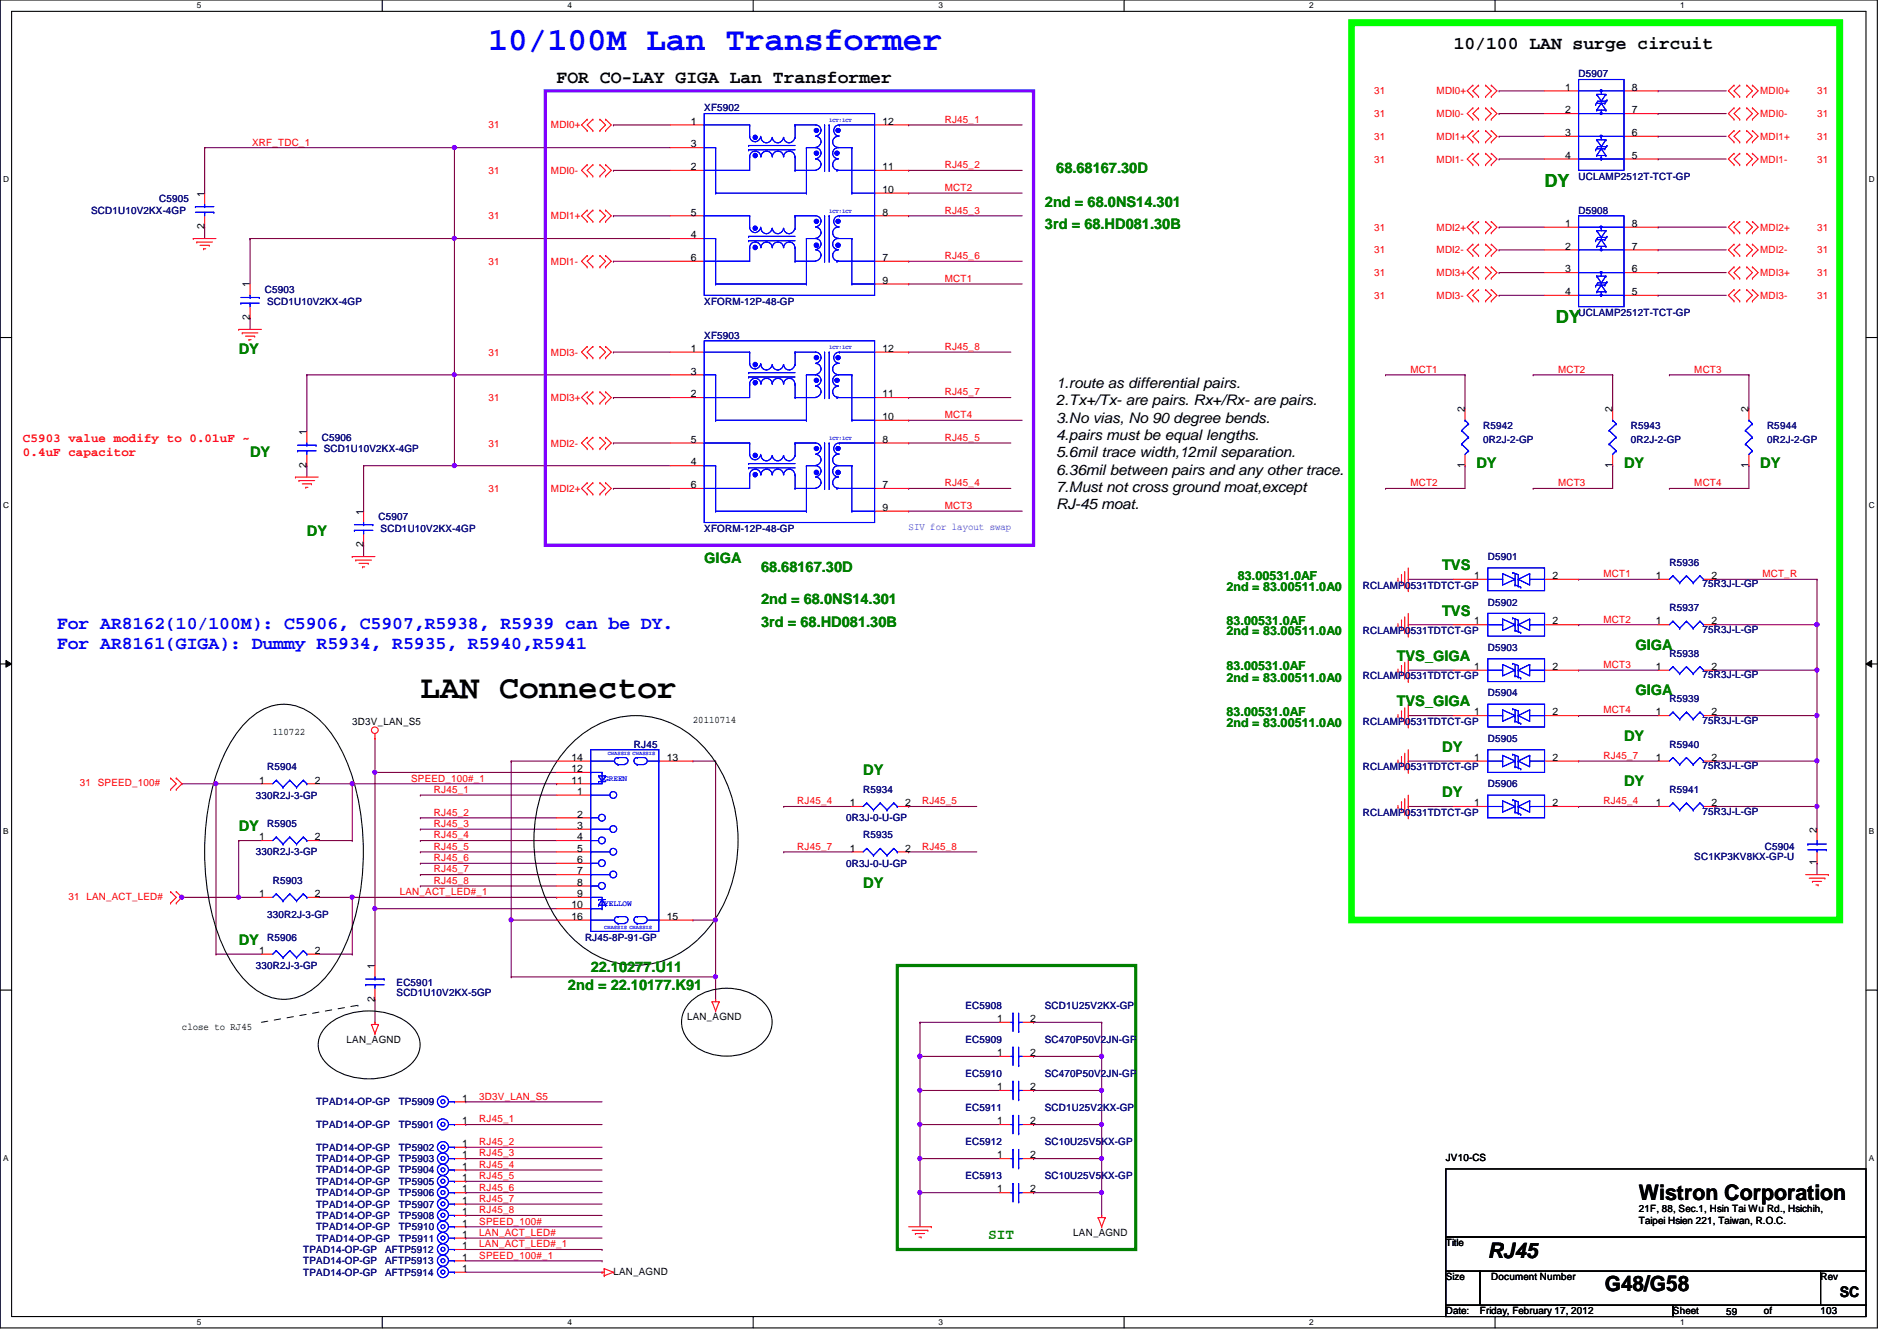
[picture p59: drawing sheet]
<svg xmlns="http://www.w3.org/2000/svg" width="297mm" height="210mm" viewBox="0 0 297 210" stroke-linecap="round" stroke-linejoin="round" font-family="sans-serif">
<defs><g id="words">
<text font-size="5.1" fill="#00f" x="76.5" y="7.8">10/100M Lan Transformer</text>
<text font-size="5.1" x="65.8" y="109.2">LAN Connector</text>
<g font-size="3.3">
<text x="256.6" y="187.9">Wistron Corporation</text>
<text x="233" y="196.8">RJ45</text>
<text x="251.3" y="202.1">G48/G58</text>
</g>
<g font-size="2.8">
<text x="227.6" y="7.7">10/100 LAN surge circuit</text>
<text x="87.2" y="13">FOR CO-LAY GIGA Lan Transformer</text>
</g>
<g font-size="2.8" fill="#008000">
<text x="241.8" y="29.3">DY</text>
<text x="243.6" y="50.6">DY</text>
</g>
<g font-size="2.8" fill="#00f">
<text x="8.9" y="98.4">For AR8162(10/100M): C5906, C5907,R5938, R5939 can be DY.</text>
<text x="8.9" y="101.6">For AR8161(GIGA): Dummy R5934, R5935, R5940,R5941</text>
</g>
<g font-size="2.3" fill="#008000">
<text x="165.4" y="27">68.68167.30D</text>
<text x="163.6" y="32.3">2nd = 68.0NS14.301</text>
<text x="163.6" y="35.9">3rd = 68.HD081.30B</text>
<text x="37.4" y="55.5">DY</text>
<text x="39.2" y="71.5">DY</text>
<text x="231.2" y="73.2">DY</text>
<text x="254.3" y="73.2">DY</text>
<text x="275.6" y="73.2">DY</text>
<text x="48" y="83.9">DY</text>
<text x="110.3" y="88.2">GIGA</text>
<text x="119.2" y="89.6">68.68167.30D</text>
<text x="225.8" y="89.2">TVS</text>
<text x="119.2" y="94.6">2nd = 68.0NS14.301</text>
<text x="119.2" y="98.1">3rd = 68.HD081.30B</text>
<text x="225.8" y="96.4">TVS</text>
<text x="256.1" y="101.7">GIGA</text>
<text x="218.7" y="103.5">TVS_GIGA</text>
<text x="218.7" y="110.6">TVS_GIGA</text>
<text x="256.1" y="108.8">GIGA</text>
<text x="225.8" y="117.7">DY</text>
<text x="254.3" y="115.9">DY</text>
<text x="135.2" y="121.2">DY</text>
<text x="225.8" y="124.8">DY</text>
<text x="254.3" y="123">DY</text>
<text x="37.4" y="130.1">DY</text>
<text x="135.2" y="139">DY</text>
<text x="37.4" y="147.9">DY</text>
<text x="88.9" y="155">2nd = 22.10177.K91</text>
<text x="92.5" y="152.2">22.10277.U11</text>
<text x="154.7" y="193.9">SIT</text>
</g>
<g font-size="2.3">
<text x="165.4" y="60.7">1.route as differential pairs.</text>
<text x="165.4" y="63.5">2.Tx+/Tx- are pairs. Rx+/Rx- are pairs.</text>
<text x="165.4" y="66.2">3.No vias, No 90 degree bends.</text>
<text x="165.4" y="68.9">4.pairs must be equal lengths.</text>
<text x="165.4" y="71.6">5.6mil trace width,12mil separation.</text>
<text x="165.4" y="74.3">6.36mil between pairs and any other trace.</text>
<text x="165.4" y="77">7.Must not cross ground moat,except</text>
<text x="165.4" y="79.7">RJ-45 moat.</text>
<text x="288.1" y="203">SC</text>
</g>
<g font-size="1.9" fill="#f00">
<text x="3.6" y="69.2">C5903 value modify to 0.01uF ~</text>
<text x="3.6" y="71.4">0.4uF capacitor</text>
</g>
<g font-size="1.9" fill="#008000">
<text x="192.1" y="92.5">2nd = 83.00511.0A0</text>
<text x="193.8" y="90.7">83.00531.0AF</text>
<text x="192.1" y="99.4">2nd = 83.00511.0A0</text>
<text x="192.1" y="97.8">83.00531.0AF</text>
<text x="192.1" y="106.7">2nd = 83.00511.0A0</text>
<text x="192.1" y="104.9">83.00531.0AF</text>
<text x="192.1" y="113.8">2nd = 83.00511.0A0</text>
<text x="192.1" y="112.1">83.00531.0AF</text>
</g>
<g font-size="1.6" fill="#000080">
<text x="110.3" y="17.4">XF5902</text>
<text x="247.2" y="12.1">D5907</text>
<text x="247.2" y="28.1">UCLAMP2512T-TCT-GP</text>
<text x="14.3" y="33.4">SCD1U10V2KX-4GP</text>
<text x="24.9" y="31.7">C5905</text>
<text x="247.2" y="33.4">D5908</text>
<text x="41.5" y="45.9">C5903</text>
<text x="41.8" y="47.7">SCD1U10V2KX-4GP</text>
<text x="110.3" y="47.7">XFORM-12P-48-GP</text>
<text x="110.3" y="53">XF5903</text>
<text x="247.2" y="49.4">UCLAMP2512T-TCT-GP</text>
<text x="50.4" y="69">C5906</text>
<text x="50.7" y="70.8">SCD1U10V2KX-4GP</text>
<text x="232.2" y="67.2">R5942</text>
<text x="232.2" y="69.3">0R2J-2-GP</text>
<text x="255.4" y="67.2">R5943</text>
<text x="255.4" y="69.3">0R2J-2-GP</text>
<text x="276.7" y="67.2">R5944</text>
<text x="276.7" y="69.3">0R2J-2-GP</text>
<text x="59.3" y="81.4">C5907</text>
<text x="59.6" y="83.2">SCD1U10V2KX-4GP</text>
<text x="110.3" y="83.2">XFORM-12P-48-GP</text>
<text x="233" y="87.7">D5901</text>
<text x="261.4" y="88.6">R5936</text>
<text x="213.4" y="92.1">RCLAMP0531TDTCT-GP</text>
<text x="233" y="94.8">D5902</text>
<text x="261.4" y="95.7">R5937</text>
<text x="266.6" y="91.9">75R3J-L-GP</text>
<text x="213.4" y="99.2">RCLAMP0531TDTCT-GP</text>
<text x="233" y="101.9">D5903</text>
<text x="266.6" y="99.1">75R3J-L-GP</text>
<text x="213.4" y="106.3">RCLAMP0531TDTCT-GP</text>
<text x="261.4" y="102.8">R5938</text>
<text x="266.6" y="106.2">75R3J-L-GP</text>
<text x="213.4" y="113.5">RCLAMP0531TDTCT-GP</text>
<text x="233" y="109">D5904</text>
<text x="261.4" y="109.9">R5939</text>
<text x="266.6" y="113.3">75R3J-L-GP</text>
<text x="99.3" y="117">RJ45</text>
<text x="233" y="116.1">D5905</text>
<text x="261.4" y="117">R5940</text>
<text x="40" y="125">330R2J-3-GP</text>
<text x="41.8" y="120.6">R5904</text>
<text x="135.2" y="124.1">R5934</text>
<text x="213.4" y="120.6">RCLAMP0531TDTCT-GP</text>
<text x="233" y="123.2">D5906</text>
<text x="261.4" y="124.1">R5941</text>
<text x="266.6" y="120.4">75R3J-L-GP</text>
<text x="41.8" y="129.5">R5905</text>
<text x="132.5" y="128.6">0R3J-0-U-GP</text>
<text x="135.2" y="131.2">R5935</text>
<text x="213.4" y="127.7">RCLAMP0531TDTCT-GP</text>
<text x="266.6" y="127.5">75R3J-L-GP</text>
<text x="40" y="133.9">330R2J-3-GP</text>
<text x="132.5" y="135.7">0R3J-0-U-GP</text>
<text x="265.3" y="134.6">SC1KP3KV8KX-GP-U</text>
<text x="276.3" y="133">C5904</text>
<text x="41.8" y="143.7">330R2J-3-GP</text>
<text x="42.7" y="138.3">R5903</text>
<text x="41.8" y="147.2">R5906</text>
<text x="91.6" y="147.2">RJ45-8P-91-GP</text>
<text x="40" y="151.7">330R2J-3-GP</text>
<text x="62.1" y="154.3">EC5901</text>
<text x="62.1" y="156">SCD1U10V2KX-5GP</text>
<text x="151.2" y="157.9">EC5908</text>
<text x="163.6" y="157.9">SCD1U25V2KX-GP</text>
<text x="151.2" y="163.2">EC5909</text>
<text x="163.6" y="163.2">SC470P50V2JN-GP</text>
<text x="49.5" y="173">TPAD14-OP-GP</text>
<text x="62.4" y="173">TP5909</text>
<text x="151.2" y="168.6">EC5910</text>
<text x="151.2" y="173.9">EC5911</text>
<text x="163.6" y="168.6">SC470P50V2JN-GP</text>
<text x="163.6" y="173.9">SCD1U25V2KX-GP</text>
<text x="49.5" y="176.6">TPAD14-OP-GP</text>
<text x="62.4" y="176.6">TP5901</text>
<text x="151.2" y="179.2">EC5912</text>
<text x="163.6" y="179.2">SC10U25V5KX-GP</text>
<text x="49.5" y="180.1">TPAD14-OP-GP</text>
<text x="49.5" y="185.5">TPAD14-OP-GP</text>
<text x="49.5" y="183.7">TPAD14-OP-GP</text>
<text x="49.5" y="181.9">TPAD14-OP-GP</text>
<text x="62.4" y="180.1">TP5902</text>
<text x="62.4" y="185.5">TP5905</text>
<text x="62.4" y="183.7">TP5904</text>
<text x="62.4" y="181.9">TP5903</text>
<text x="151.2" y="184.6">EC5913</text>
<text x="163.6" y="184.6">SC10U25V5KX-GP</text>
<text x="49.5" y="190.8">TPAD14-OP-GP</text>
<text x="49.5" y="189">TPAD14-OP-GP</text>
<text x="49.5" y="187.2">TPAD14-OP-GP</text>
<text x="62.4" y="190.8">TP5908</text>
<text x="62.4" y="189">TP5907</text>
<text x="62.4" y="187.2">TP5906</text>
<text x="47.5" y="196.1">TPAD14-OP-GP</text>
<text x="47.5" y="197.9">TPAD14-OP-GP</text>
<text x="49.5" y="194.4">TPAD14-OP-GP</text>
<text x="49.5" y="192.6">TPAD14-OP-GP</text>
<text x="60.3" y="196.1">AFTP5912</text>
<text x="60.3" y="197.9">AFTP5913</text>
<text x="62.4" y="194.4">TP5911</text>
<text x="62.4" y="192.6">TP5910</text>
<text x="47.5" y="199.7">TPAD14-OP-GP</text>
<text x="60.3" y="199.7">AFTP5914</text>
</g>
<g font-size="1.6" fill="#f00">
<text x="215.2" y="14.8">31</text>
<text x="225" y="14.8">MDI0+</text>
<text x="275.6" y="14.8">MDI0+</text>
<text x="284.5" y="14.8">31</text>
<text x="39.5" y="22.8">XRF_TDC_1</text>
<text x="76.5" y="20.1">31</text>
<text x="86.3" y="20.1">MDI0+</text>
<text x="148" y="19.2">RJ45_1</text>
<text x="215.2" y="18.3">31</text>
<text x="215.2" y="21.9">31</text>
<text x="225" y="18.3">MDI0-</text>
<text x="225" y="21.9">MDI1+</text>
<text x="275.6" y="18.3">MDI0-</text>
<text x="275.6" y="21.9">MDI1+</text>
<text x="284.5" y="18.3">31</text>
<text x="284.5" y="21.9">31</text>
<text x="76.5" y="27.2">31</text>
<text x="86.3" y="27.2">MDI0-</text>
<text x="148" y="29.9">MCT2</text>
<text x="148" y="26.3">RJ45_2</text>
<text x="215.2" y="25.4">31</text>
<text x="225" y="25.4">MDI1-</text>
<text x="275.6" y="25.4">MDI1-</text>
<text x="284.5" y="25.4">31</text>
<text x="76.5" y="34.3">31</text>
<text x="86.3" y="34.3">MDI1+</text>
<text x="148" y="33.4">RJ45_3</text>
<text x="76.5" y="41.4">31</text>
<text x="86.3" y="41.4">MDI1-</text>
<text x="148" y="40.6">RJ45_6</text>
<text x="215.2" y="39.7">31</text>
<text x="215.2" y="36.1">31</text>
<text x="225" y="39.7">MDI2-</text>
<text x="225" y="36.1">MDI2+</text>
<text x="275.6" y="39.7">MDI2-</text>
<text x="275.6" y="36.1">MDI2+</text>
<text x="284.5" y="39.7">31</text>
<text x="284.5" y="36.1">31</text>
<text x="148" y="44.1">MCT1</text>
<text x="215.2" y="46.8">31</text>
<text x="215.2" y="43.2">31</text>
<text x="225" y="46.8">MDI3-</text>
<text x="225" y="43.2">MDI3+</text>
<text x="275.6" y="43.2">MDI3+</text>
<text x="275.6" y="46.8">MDI3-</text>
<text x="284.5" y="43.2">31</text>
<text x="284.5" y="46.8">31</text>
<text x="76.5" y="55.7">31</text>
<text x="86.3" y="55.7">MDI3-</text>
<text x="148" y="54.8">RJ45_8</text>
<text x="220.8" y="58.3">MCT1</text>
<text x="244" y="58.3">MCT2</text>
<text x="265.3" y="58.3">MCT3</text>
<text x="76.5" y="62.8">31</text>
<text x="86.3" y="62.8">MDI3+</text>
<text x="148" y="61.9">RJ45_7</text>
<text x="148" y="65.4">MCT4</text>
<text x="76.5" y="69.9">31</text>
<text x="86.3" y="69.9">MDI2-</text>
<text x="148" y="69">RJ45_5</text>
<text x="76.5" y="77">31</text>
<text x="86.3" y="77">MDI2+</text>
<text x="148" y="76.1">RJ45_4</text>
<text x="220.8" y="76.1">MCT2</text>
<text x="244" y="76.1">MCT3</text>
<text x="265.3" y="76.1">MCT4</text>
<text x="148" y="79.7">MCT3</text>
<text x="251.1" y="90.3">MCT1</text>
<text x="276" y="90.3">MCT_R</text>
<text x="251.1" y="97.5">MCT2</text>
<text x="251.1" y="104.6">MCT3</text>
<text x="251.1" y="111.7">MCT4</text>
<text x="251.1" y="118.8">RJ45_7</text>
<text x="12.5" y="123.1">31 SPEED_100#</text>
<text x="64.4" y="122.3">SPEED_100#_1</text>
<text x="67.9" y="124.1">RJ45_1</text>
<text x="124.8" y="125.9">RJ45_4</text>
<text x="144.4" y="125.9">RJ45_5</text>
<text x="251.1" y="125.9">RJ45_4</text>
<text x="67.9" y="129.5">RJ45_3</text>
<text x="67.9" y="131.2">RJ45_4</text>
<text x="67.9" y="127.7">RJ45_2</text>
<text x="67.9" y="133">RJ45_5</text>
<text x="67.9" y="136.6">RJ45_7</text>
<text x="67.9" y="134.8">RJ45_6</text>
<text x="124.8" y="133">RJ45_7</text>
<text x="144.4" y="133">RJ45_8</text>
<text x="10.7" y="140.8">31 LAN_ACT_LED#</text>
<text x="62.6" y="140.1">LAN_ACT_LED#_1</text>
<text x="67.9" y="138.3">RJ45_8</text>
<text x="75.1" y="172.1">3D3V_LAN_S5</text>
<text x="75.1" y="175.7">RJ45_1</text>
<text x="75.1" y="179.2">RJ45_2</text>
<text x="75.1" y="181">RJ45_3</text>
<text x="75.1" y="184.6">RJ45_5</text>
<text x="75.1" y="182.8">RJ45_4</text>
<text x="75.1" y="189.9">RJ45_8</text>
<text x="75.1" y="188.1">RJ45_7</text>
<text x="75.1" y="186.4">RJ45_6</text>
<text x="75.1" y="191.7">SPEED_100#</text>
<text x="75.1" y="193.5">LAN_ACT_LED#</text>
<text x="75.1" y="195.2">LAN_ACT_LED#_1</text>
<text x="75.1" y="197">SPEED_100#_1</text>
</g>
<g font-size="1.6">
<text x="245.1" y="14.2">1</text>
<text x="245.1" y="17.7">2</text>
<text x="255.5" y="17.7">7</text>
<text x="255.5" y="14.2">8</text>
<text x="108.2" y="19.5">1</text>
<text x="108.2" y="23.1">3</text>
<text x="138.2" y="19.5">12</text>
<text x="245.1" y="21.3">3</text>
<text x="255.5" y="21.3">6</text>
<text x="108.2" y="26.6">2</text>
<text x="138.2" y="26.6">11</text>
<text x="245.1" y="24.8">4</text>
<text x="255.5" y="24.8">5</text>
<text x="32" y="35.9" transform="rotate(-90 32 35.9)">2</text>
<text x="32" y="30.8" transform="rotate(-90 32 30.8)">1</text>
<text x="108.2" y="33.7">5</text>
<text x="138.2" y="30.2">10</text>
<text x="138.2" y="33.7">8</text>
<text x="245.1" y="35.5">1</text>
<text x="255.5" y="35.5">8</text>
<text x="108.2" y="40.9">6</text>
<text x="108.2" y="37.3">4</text>
<text x="138.2" y="40.9">7</text>
<text x="245.1" y="39.1">2</text>
<text x="255.5" y="39.1">7</text>
<text x="39.1" y="45" transform="rotate(-90 39.1 45)">1</text>
<text x="138.2" y="44.4">9</text>
<text x="245.1" y="42.6">3</text>
<text x="245.1" y="46.2">4</text>
<text x="255.5" y="46.2">5</text>
<text x="255.5" y="42.6">6</text>
<text x="39.1" y="50.1" transform="rotate(-90 39.1 50.1)">2</text>
<text x="108.2" y="55.1">1</text>
<text x="108.2" y="58.6">3</text>
<text x="138.2" y="55.1">12</text>
<text x="108.2" y="62.2">2</text>
<text x="138.2" y="65.7">10</text>
<text x="138.2" y="62.2">11</text>
<text x="229.4" y="64.6" transform="rotate(-90 229.4 64.6)">2</text>
<text x="252.5" y="64.6" transform="rotate(-90 252.5 64.6)">2</text>
<text x="273.8" y="64.6" transform="rotate(-90 273.8 64.6)">2</text>
<text x="48" y="68.1" transform="rotate(-90 48 68.1)">1</text>
<text x="108.2" y="69.3">5</text>
<text x="138.2" y="69.3">8</text>
<text x="48" y="73.2" transform="rotate(-90 48 73.2)">2</text>
<text x="108.2" y="76.4">6</text>
<text x="108.2" y="72.9">4</text>
<text x="138.2" y="76.4">7</text>
<text x="229.4" y="73.2" transform="rotate(-90 229.4 73.2)">1</text>
<text x="252.5" y="73.2" transform="rotate(-90 252.5 73.2)">1</text>
<text x="273.8" y="73.2" transform="rotate(-90 273.8 73.2)">1</text>
<text x="56.9" y="80.6" transform="rotate(-90 56.9 80.6)">1</text>
<text x="138.2" y="80">9</text>
<text x="56.9" y="85.7" transform="rotate(-90 56.9 85.7)">2</text>
<text x="230.8" y="90.6">1</text>
<text x="243.1" y="90.6">2</text>
<text x="259.3" y="90.6">1</text>
<text x="268" y="90.6">2</text>
<text x="230.8" y="97.7">1</text>
<text x="243.1" y="97.7">2</text>
<text x="259.3" y="97.7">1</text>
<text x="268" y="97.7">2</text>
<text x="230.8" y="104.9">1</text>
<text x="243.1" y="104.9">2</text>
<text x="259.3" y="104.9">1</text>
<text x="268" y="104.9">2</text>
<text x="55.2" y="113.5">3D3V_LAN_S5</text>
<text x="108.5" y="113.2">20110714</text>
<text x="230.8" y="112">1</text>
<text x="243.1" y="112">2</text>
<text x="259.3" y="112">1</text>
<text x="268" y="112">2</text>
<text x="42.7" y="115">110722</text>
<text x="89.5" y="119.1">14</text>
<text x="104.4" y="119.1">13</text>
<text x="230.8" y="119.1">1</text>
<text x="243.1" y="119.1">2</text>
<text x="259.3" y="119.1">1</text>
<text x="268" y="119.1">2</text>
<text x="40.6" y="122.6">1</text>
<text x="49.3" y="122.6">2</text>
<text x="89.5" y="122.6">11</text>
<text x="89.5" y="120.9">12</text>
<text x="90.4" y="124.4">1</text>
<text x="40.6" y="131.5">1</text>
<text x="49.3" y="131.5">2</text>
<text x="90.4" y="128">2</text>
<text x="90.4" y="129.8">3</text>
<text x="90.4" y="131.5">4</text>
<text x="133.1" y="126.2">1</text>
<text x="141.7" y="126.2">2</text>
<text x="230.8" y="126.2">1</text>
<text x="243.1" y="126.2">2</text>
<text x="259.3" y="126.2">1</text>
<text x="268" y="126.2">2</text>
<text x="284.5" y="130.3" transform="rotate(-90 284.5 130.3)">2</text>
<text x="90.4" y="133.3">5</text>
<text x="90.4" y="135.1">6</text>
<text x="90.4" y="136.9">7</text>
<text x="133.1" y="133.3">1</text>
<text x="141.7" y="133.3">2</text>
<text x="284.5" y="135.5" transform="rotate(-90 284.5 135.5)">1</text>
<text x="40.6" y="140.4">1</text>
<text x="49.3" y="140.4">2</text>
<text x="89.5" y="142.2">10</text>
<text x="89.5" y="144">16</text>
<text x="90.4" y="140.4">9</text>
<text x="90.4" y="138.6">8</text>
<text x="104.4" y="144">15</text>
<text x="40.6" y="149.3">1</text>
<text x="49.3" y="149.3">2</text>
<text x="58.7" y="151.7" transform="rotate(-90 58.7 151.7)">1</text>
<text x="28.5" y="161.2">close to RJ45</text>
<text x="58.7" y="156.8" transform="rotate(-90 58.7 156.8)">2</text>
<text x="107.6" y="159.7">LAN_AGND</text>
<text x="156.2" y="160">1</text>
<text x="161.3" y="160">2</text>
<text x="54.3" y="163.2">LAN_AGND</text>
<text x="156.2" y="165.3">1</text>
<text x="161.3" y="165.3">2</text>
<text x="72.4" y="172.4">1</text>
<text x="156.2" y="170.6">1</text>
<text x="161.3" y="170.6">2</text>
<text x="72.4" y="179.5">1</text>
<text x="72.4" y="176">1</text>
<text x="156.2" y="176">1</text>
<text x="161.3" y="176">2</text>
<text x="72.4" y="184.9">1</text>
<text x="72.4" y="183.1">1</text>
<text x="72.4" y="181.3">1</text>
<text x="156.2" y="181.3">1</text>
<text x="161.3" y="181.3">2</text>
<text x="226.4" y="181.7">JV10-CS</text>
<text x="72.4" y="190.2">1</text>
<text x="72.4" y="188.4">1</text>
<text x="72.4" y="186.6">1</text>
<text x="72.4" y="192">1</text>
<text x="156.2" y="186.6">1</text>
<text x="161.3" y="186.6">2</text>
<text x="256.6" y="189.7">21F, 88, Sec.1, Hsin Tai Wu Rd., Hsichih,</text>
<text x="256.6" y="191.6">Taipei Hsien 221, Taiwan, R.O.C.</text>
<text x="72.4" y="195.5">1</text>
<text x="72.4" y="197.3">1</text>
<text x="72.4" y="193.8">1</text>
<text x="168.1" y="193.5">LAN_AGND</text>
<text x="226.4" y="195.1">Title</text>
<text x="72.4" y="199.1">1</text>
<text x="96.1" y="199.5">LAN_AGND</text>
<text x="226.4" y="200.4">Size</text>
<text x="233.5" y="200.4">Document Number</text>
<text x="285.1" y="200.4">Rev</text>
<text x="226.4" y="205.7">Date:</text>
<text x="231.7" y="205.7">Friday, February 17, 2012</text>
<text x="262" y="205.7">Sheet</text>
<text x="270.3" y="205.9">59</text>
<text x="276.2" y="205.7">of</text>
<text x="285.1" y="205.7">103</text>
</g>
<text font-size="1.6" fill="#8000ff" x="142.3" y="83">SIV for layout swap</text>
<g font-size="1.3">
<text x="30.8" y="1.3">5</text>
<text x="88.9" y="1.3">4</text>
<text x="146.9" y="1.3">3</text>
<text x="205" y="1.3">2</text>
<text x="263.1" y="1.3">1</text>
<text x=".5" y="28.4">D</text>
<text x="292.6" y="28.4">D</text>
<text x=".5" y="79.5">C</text>
<text x="292.6" y="79.5">C</text>
<text x=".5" y="130.6">B</text>
<text x="292.6" y="130.6">B</text>
<text x=".5" y="181.7">A</text>
<text x="292.6" y="181.7">A</text>
<text x="30.8" y="207.4">5</text>
<text x="88.9" y="207.4">4</text>
<text x="146.9" y="207.4">3</text>
<text x="205" y="207.4">2</text>
<text x="263.1" y="207.4">1</text>
</g>
<g font-size="1.2" fill="#00f">
<text x="94.6" y="122.3">GREEN</text>
<text x="94.6" y="141.8">YELLOW</text>
</g>
<g font-size=".8" fill="#00f">
<text x="129.8" y="19">1CT:1CT</text>
<text x="129.8" y="33.3">1CT:1CT</text>
<text x="129.8" y="54.6">1CT:1CT</text>
<text x="129.8" y="68.8">1CT:1CT</text>
<text x="95.2" y="118.2">CHASSIS CHASSIS</text>
<text x="94.6" y="145.5">CHASSIS CHASSIS</text>
</g>
</g></defs>
<path d="M0 0h294v207.9h-294zM1.8 1.8h290.4v204.3h-290.4z" fill="none" stroke="#000" stroke-width=".17"/>
<g fill="#fff">
<path d="M30.8 .2h.7v1.4h-.7z"/>
<path d="M30.8 206.2h.7v1.4h-.7z"/>
</g>
<path d="M59.9 0v1.8M59.9 206.1v1.8" fill="none" stroke="#000" stroke-width=".17"/>
<g fill="#fff">
<path d="M88.9 .2h.6v1.4h-.6z"/>
<path d="M88.9 206.2h.6v1.4h-.6z"/>
</g>
<path d="M117.9 0v1.8M117.9 206.1v1.8" fill="none" stroke="#000" stroke-width=".17"/>
<g fill="#fff">
<path d="M146.9 .2h.7v1.4h-.7z"/>
<path d="M146.9 206.2h.7v1.4h-.7z"/>
</g>
<path d="M176 0v1.8M176 206.1v1.8" fill="none" stroke="#000" stroke-width=".17"/>
<g fill="#fff">
<path d="M205 .2h.7v1.4h-.7z"/>
<path d="M205 206.2h.7v1.4h-.7z"/>
</g>
<path d="M234.1 0v1.8M234.1 206.1v1.8" fill="none" stroke="#000" stroke-width=".17"/>
<g fill="#fff">
<path d="M263.1 .2h.7v1.4h-.7z"/>
<path d="M263.1 206.2h.7v1.4h-.7z"/>
<path d="M.5 27.3h.9v1.4h-.9z"/>
<path d="M292.6 27.3h.9v1.4h-.9z"/>
<path d="M.5 78.4h.9v1.4h-.9z"/>
<path d="M292.6 78.4h.9v1.4h-.9z"/>
</g>
<path d="M0 52.8h1.8M292.2 52.8h1.8" fill="none" stroke="#000" stroke-width=".17"/>
<g fill="#fff">
<path d="M.5 129.5h.8v1.4h-.8z"/>
<path d="M292.6 129.5h.9v1.4h-.9z"/>
</g>
<path d="M0 103.9h1.8M292.2 103.9h1.8" fill="none" stroke="#000" stroke-width=".17"/>
<path d="M.9 103.4l.9 .5-.9 .5zM292.2 103.9l.9-.5v1z" fill="#000"/>
<path d="M.9 103.4l.9 .5-.9 .5zM292.2 103.9l.9-.5v1z" fill="none" stroke="#000" stroke-width=".16"/>
<g fill="#fff">
<path d="M.5 180.5h.8v1.4h-.8z"/>
<path d="M292.6 180.5h.9v1.4h-.9z"/>
</g>
<path d="M0 155h1.8M292.2 155h1.8" fill="none" stroke="#000" stroke-width=".17"/>
<g fill="none" stroke="#800040" stroke-width=".17">
<path d="M96.1 26.7h.1M96.1 33.8h.1M96.1 26.7h8.8M96.1 33.8h8.8M96.1 40.9h.1M96.1 40.9h8.8M142.3 55.1h.1M142.3 55.1h16M96.1 69.3h.1M96.1 76.5h.1M96.1 69.3h8.8M96.1 76.5h8.8"/>
<path d="M142.3 76.5h.1M142.3 69.3h.1M142.3 62.2h.1M142.3 69.3h16M142.3 76.5h16M142.3 62.2h16M72.9 176h.1M72.9 179.6h.1M72.9 176h21.4M72.9 179.6h21.4M72.9 181.4h.1M72.9 184.9h.1"/>
<path d="M72.9 190.2h.1M72.9 188.5h.1M72.9 183.1h.1M72.9 186.7h.1M72.9 181.4h21.4M72.9 184.9h21.4M72.9 190.2h21.4M72.9 188.5h21.4M72.9 183.1h21.4M72.9 186.7h21.4M161.8 186.7h.1M161.8 186.7h10.7"/>
</g>
<circle cx="172.5" cy="186.7" r=".32" fill="#f0f"/>
<circle cx="172.5" cy="186.7" r=".32" fill="none" stroke="#f0f" stroke-width=".17"/>
<g fill="none" stroke="#800040" stroke-width=".17">
<path d="M144.1 176h.1M144.1 170.7h.1M144.1 176h12.4M144.1 176v5.4M144.1 170.7h12.4M161.8 160h.1M161.8 170.7h.1M161.8 160h10.7M172.5 165.4h.1M172.5 165.4v5.3h-10.7M144.1 181.4h.1M144.1 186.7h.1"/>
<path d="M144.1 181.4h12.4M144.1 186.7v5.3M172.5 186.7h.1M172.5 186.7v3.5"/>
</g>
<circle cx="144" cy="176" r=".32" fill="#f0f"/>
<circle cx="144" cy="176" r=".32" fill="none" stroke="#f0f" stroke-width=".17"/>
<path d="M161.8 181.4h.1M161.8 181.4h10.7" fill="none" stroke="#800040" stroke-width=".17"/>
<circle cx="172.5" cy="181.3" r=".32" fill="#f0f"/>
<circle cx="172.5" cy="181.3" r=".32" fill="none" stroke="#f0f" stroke-width=".17"/>
<path d="M161.8 165.4h.1M161.8 165.4h10.7" fill="none" stroke="#800040" stroke-width=".17"/>
<circle cx="172.5" cy="165.3" r=".32" fill="#f0f"/>
<circle cx="172.5" cy="165.3" r=".32" fill="none" stroke="#f0f" stroke-width=".17"/>
<path d="M144.1 160h.1M144.1 170.7h.1M144.1 160h12.4M144.1 160v5.4M144.1 170.7v5.3M161.8 176h.1M161.8 176h10.7" fill="none" stroke="#800040" stroke-width=".17"/>
<circle cx="144" cy="170.7" r=".32" fill="#f0f"/>
<circle cx="144" cy="170.7" r=".32" fill="none" stroke="#f0f" stroke-width=".17"/>
<path d="M172.5 160h.1M172.5 160v5.4M144.1 181.4h.1M144.1 181.4v5.3M172.5 181.4h.1M172.5 181.4v5.3" fill="none" stroke="#800040" stroke-width=".17"/>
<circle cx="144" cy="181.3" r=".32" fill="#f0f"/>
<circle cx="144" cy="181.3" r=".32" fill="none" stroke="#f0f" stroke-width=".17"/>
<path d="M172.5 170.7h.1M172.5 170.7v5.3" fill="none" stroke="#800040" stroke-width=".17"/>
<circle cx="172.5" cy="170.7" r=".32" fill="#f0f"/>
<circle cx="172.5" cy="170.7" r=".32" fill="none" stroke="#f0f" stroke-width=".17"/>
<path d="M172.5 176h.1M172.5 176v5.4" fill="none" stroke="#800040" stroke-width=".17"/>
<circle cx="172.5" cy="176" r=".32" fill="#f0f"/>
<circle cx="172.5" cy="176" r=".32" fill="none" stroke="#f0f" stroke-width=".17"/>
<path d="M144.1 186.7h.1M144.1 186.7h12.4" fill="none" stroke="#800040" stroke-width=".17"/>
<circle cx="144" cy="186.7" r=".32" fill="#f0f"/>
<circle cx="144" cy="186.7" r=".32" fill="none" stroke="#f0f" stroke-width=".17"/>
<path d="M144.1 165.4h.1M144.1 165.4h12.4" fill="none" stroke="#800040" stroke-width=".17"/>
<circle cx="144" cy="165.3" r=".32" fill="#f0f"/>
<circle cx="144" cy="165.3" r=".32" fill="none" stroke="#f0f" stroke-width=".17"/>
<path d="M144.1 165.4h.1M144.1 165.4v5.3" fill="none" stroke="#800040" stroke-width=".17"/>
<circle cx="144" cy="165.3" r=".32" fill="#f0f"/>
<circle cx="144" cy="165.3" r=".32" fill="none" stroke="#f0f" stroke-width=".17"/>
<path d="M96.1 19.6h.1M96.1 19.6h8.8M142.3 65.8h.1M142.3 65.8h17.8M108.5 119.1h.1M108.5 119.1h3.6M49.8 140.5h5.4M55.2 140.5h.1" fill="none" stroke="#800040" stroke-width=".17"/>
<circle cx="55.1" cy="140.4" r=".32" fill="#f0f"/>
<circle cx="55.1" cy="140.4" r=".32" fill="none" stroke="#f0f" stroke-width=".17"/>
<path d="M142.3 30.2h.1M142.3 30.2h17.8M142.3 40.9h.1M142.3 44.4h.1M142.3 40.9h17.8M142.3 44.4h17.8M112.1 119.1h.1M112.1 119.1v24.9M49.8 122.7h5.4M55.2 122.7h.1" fill="none" stroke="#800040" stroke-width=".17"/>
<circle cx="55.1" cy="122.7" r=".32" fill="#f0f"/>
<circle cx="55.1" cy="122.7" r=".32" fill="none" stroke="#f0f" stroke-width=".17"/>
<path d="M71.2 37.3h.1M71.2 37.3h33.7M142.3 80h.1M142.3 80h17.8" fill="none" stroke="#800040" stroke-width=".17"/>
<circle cx="71.1" cy="37.3" r=".32" fill="#f0f"/>
<circle cx="71.1" cy="37.3" r=".32" fill="none" stroke="#f0f" stroke-width=".17"/>
<path d="M39.2 37.3h.1M39.2 37.3v7.1M39.2 49.8h.1M39.2 49.8v1.8M80 152.9h.1M80 152.9h32.1" fill="none" stroke="#800040" stroke-width=".17"/>
<circle cx="112" cy="152.9" r=".32" fill="#f0f"/>
<circle cx="112" cy="152.9" r=".32" fill="none" stroke="#f0f" stroke-width=".17"/>
<path d="M142.3 19.6h.1M142.3 19.6h17.8M48 58.7h.1M48 58.7v8.9M71.2 58.7h.1M71.2 58.7h33.7M48 72.9h.1M48 72.9v1.8M112.1 152.9h.1M112.1 152.9v3.6" fill="none" stroke="#800040" stroke-width=".17"/>
<circle cx="71.1" cy="58.6" r=".32" fill="#f0f"/>
<circle cx="71.1" cy="58.6" r=".32" fill="none" stroke="#f0f" stroke-width=".17"/>
<g fill="none" stroke="#800040" stroke-width=".17">
<path d="M234.7 24.9h.1M234.7 24.9h7.1M58.7 115.6h.1M58.7 115.6v5.3M80 119.1h.1M80 119.1h7.2M65.8 129.8h.1M65.8 129.8h21.4M122.7 126.2h.1M122.7 133.3h.1M122.7 126.2h10.7M122.7 133.3h10.7"/>
<path d="M142.3 126.2h.1M142.3 126.2h10.6M80 144h.1M80 144v8.9"/>
</g>
<circle cx="80" cy="144" r=".32" fill="#f0f"/>
<circle cx="80" cy="144" r=".32" fill="none" stroke="#f0f" stroke-width=".17"/>
<g fill="none" stroke="#800040" stroke-width=".17">
<path d="M234.7 39.1h.1M234.7 39.1h7.1M220.5 90.7h.1M220.5 90.7h7.1M220.5 119.1h.1M220.5 119.1h7.1M247.2 112h.1M247.2 112h12.4M268.5 112h.1M284.5 104.9h.1M284.5 104.9v7.1h-16M58.7 120.9h.1"/>
<path d="M58.7 120.9h28.5"/>
</g>
<circle cx="284.5" cy="104.9" r=".32" fill="#f0f"/>
<circle cx="284.5" cy="104.9" r=".32" fill="none" stroke="#f0f" stroke-width=".17"/>
<g fill="none" stroke="#800040" stroke-width=".17">
<path d="M234.7 17.8h.1M234.7 17.8h7.1M259.6 17.8h.1M259.6 17.8h10.7M247.2 90.7h.1M247.2 90.7h12.4M247.2 119.1h.1M247.2 119.1h12.4M268.5 119.1h.1M284.5 112h.1M284.5 112v7.1h-16M65.8 133.3h.1"/>
<path d="M65.8 133.3h21.4"/>
</g>
<circle cx="284.5" cy="112" r=".32" fill="#f0f"/>
<circle cx="284.5" cy="112" r=".32" fill="none" stroke="#f0f" stroke-width=".17"/>
<path d="M71.2 72.9h.1M71.2 72.9h33.7" fill="none" stroke="#800040" stroke-width=".17"/>
<circle cx="71.1" cy="72.9" r=".32" fill="#f0f"/>
<circle cx="71.1" cy="72.9" r=".32" fill="none" stroke="#f0f" stroke-width=".17"/>
<path d="M56.9 72.9h.1M56.9 72.9v7.1M56.9 85.3h.1M56.9 85.3v1.8M284.5 126.2h.1M284.5 126.2v3.6" fill="none" stroke="#800040" stroke-width=".17"/>
<circle cx="284.5" cy="126.2" r=".32" fill="#f0f"/>
<circle cx="284.5" cy="126.2" r=".32" fill="none" stroke="#f0f" stroke-width=".17"/>
<g fill="none" stroke="#800040" stroke-width=".17">
<path d="M259.6 39.1h.1M259.6 35.6h.1M259.6 39.1h10.7M259.6 35.6h10.7M234.7 42.7h.1M234.7 42.7h7.1M259.6 42.7h.1M259.6 46.2h.1M259.6 42.7h10.7M259.6 46.2h10.7M220.5 97.8h.1M220.5 97.8h7.1"/>
<path d="M268.5 90.7h.1M268.5 90.7h16M247.2 104.9h.1M247.2 104.9h12.4M65.8 138.7h.1M65.8 136.9h.1M65.8 138.7h21.4M65.8 136.9h21.4M220.5 126.2h.1M220.5 126.2h7.1M58.7 142.2h.1M58.7 142.2v8.9"/>
</g>
<circle cx="58.7" cy="142.2" r=".32" fill="#f0f"/>
<circle cx="58.7" cy="142.2" r=".32" fill="none" stroke="#f0f" stroke-width=".17"/>
<path d="M259.6 21.3h.1M259.6 21.3h10.7M284.5 119.1h.1M284.5 119.1v7.1h-16M268.5 126.2h.1" fill="none" stroke="#800040" stroke-width=".17"/>
<circle cx="284.5" cy="119.1" r=".32" fill="#f0f"/>
<circle cx="284.5" cy="119.1" r=".32" fill="none" stroke="#f0f" stroke-width=".17"/>
<path d="M268.5 97.8h.1M268.5 97.8h16M80 119.1h.1M80 119.1v24.9M220.5 104.9h.1M220.5 104.9h7.1M33.8 122.7h.1M33.8 122.7h7.1M65.8 131.6h.1M65.8 131.6h21.4M80 144h.1M80 144h7.2" fill="none" stroke="#800040" stroke-width=".17"/>
<circle cx="284.5" cy="97.8" r=".32" fill="#f0f"/>
<circle cx="284.5" cy="97.8" r=".32" fill="none" stroke="#f0f" stroke-width=".17"/>
<g fill="none" stroke="#800040" stroke-width=".17">
<path d="M234.7 14.2h.1M234.7 14.2h7.1M234.7 21.3h.1M234.7 21.3h7.1M259.6 24.9h.1M259.6 24.9h10.7M234.7 46.2h.1M234.7 46.2h7.1M284.5 90.7h.1M284.5 97.8h.1M284.5 90.7v14.2M142.3 133.3h.1"/>
<path d="M142.3 133.3h10.6M247.2 126.2h.1M247.2 126.2h12.4M284.5 135.1h.1M284.5 135.1v1.8"/>
</g>
<circle cx="284.5" cy="97.8" r=".32" fill="#f0f"/>
<circle cx="284.5" cy="97.8" r=".32" fill="none" stroke="#f0f" stroke-width=".17"/>
<g fill="none" stroke="#800040" stroke-width=".17">
<path d="M234.7 35.6h.1M234.7 35.6h7.1M220.5 112h.1M220.5 112h7.1M268.5 104.9h.1M268.5 104.9h16M58.7 120.9h.1M58.7 120.9v21.3M65.8 135.1h.1M65.8 124.5h.1M65.8 135.1h21.4M65.8 124.5h21.4"/>
<path d="M58.7 156.5h.1M58.7 142.2h.1M58.7 156.5v3.5M58.7 142.2h28.5"/>
</g>
<circle cx="58.7" cy="120.9" r=".32" fill="#f0f"/>
<circle cx="58.7" cy="120.9" r=".32" fill="none" stroke="#f0f" stroke-width=".17"/>
<g fill="none" stroke="#800040" stroke-width=".17">
<path d="M259.6 14.2h.1M259.6 14.2h10.7M32 35.6h.1M32 23.1h.1M32 23.1v7.1M32 35.6v1.7M71.2 23.1h.1M71.2 23.1h33.7M142.3 26.7h.1M142.3 26.7h17.8M247.2 97.8h.1M247.2 97.8h12.4"/>
<path d="M65.8 128h.1M65.8 128h21.4"/>
</g>
<circle cx="71.1" cy="23.1" r=".32" fill="#f0f"/>
<circle cx="71.1" cy="23.1" r=".32" fill="none" stroke="#f0f" stroke-width=".17"/>
<path d="M108.5 144h.1M108.5 144h3.6M112.1 144h.1M112.1 144v8.9" fill="none" stroke="#800040" stroke-width=".17"/>
<circle cx="112" cy="144" r=".32" fill="#f0f"/>
<circle cx="112" cy="144" r=".32" fill="none" stroke="#f0f" stroke-width=".17"/>
<g fill="none" stroke="#800040" stroke-width=".17">
<path d="M32 23.1h.1M32 23.1h39.2M39.2 37.3h.1M39.2 37.3h32M71.2 23.1h.1M71.2 23.1v49.8M142.3 33.8h.1M142.3 33.8h17.8M48 58.7h.1M48 58.7h23.2M71.2 58.7h.1M96.1 55.1h.1"/>
<path d="M96.1 55.1h8.8M217 58.7h.1M217 58.7h12.4M229.4 58.7h.1M229.4 58.7v5.3M240.1 58.7h.1M240.1 58.7h12.4M252.5 58.7h.1M252.5 58.7v5.3M261.4 58.7h.1M261.4 58.7h12.5M273.9 58.7h.1"/>
<path d="M273.9 58.7v5.3M56.9 72.9h.1M56.9 72.9h14.3M71.2 72.9h.1M96.1 62.2h.1M96.1 62.2h8.8M217 76.5h.1M229.4 72.9h.1M229.4 72.9v3.6h-12.4M240.1 76.5h.1M252.5 72.9h.1M252.5 72.9v3.6h-12.4"/>
<path d="M261.4 76.5h.1M273.9 72.9h.1M273.9 72.9v3.6h-12.5M37.4 131.6h.1M37.4 131.6h3.5M37.4 131.6v8.9M49.8 131.6h5.4M55.2 131.6h.1M55.2 122.7h.1M55.2 122.7v8.9M55.2 122.7h32M87.2 122.7h.1"/>
<path d="M37.4 140.5h.1M37.4 140.5h3.5"/>
</g>
<circle cx="37.4" cy="140.4" r=".32" fill="#f0f"/>
<circle cx="37.4" cy="140.4" r=".32" fill="none" stroke="#f0f" stroke-width=".17"/>
<path d="M33.8 122.7h.1M33.8 122.7v26.7M33.8 149.4h.1M33.8 149.4h7.1M49.8 149.4h5.4M55.2 149.4h.1M55.2 140.5h.1M55.2 140.5v8.9M55.2 140.5h32M87.2 140.5h.1" fill="none" stroke="#800040" stroke-width=".17"/>
<circle cx="33.8" cy="122.7" r=".32" fill="#f0f"/>
<circle cx="33.8" cy="122.7" r=".32" fill="none" stroke="#f0f" stroke-width=".17"/>
<path d="M28.5 122.7h.1M28.5 122.7h5.3M28.5 140.5h.1M28.5 140.5h8.9" fill="none" stroke="#800040" stroke-width=".17"/>
<circle cx="28.5" cy="140.4" r=".32" fill="#f0f"/>
<circle cx="28.5" cy="140.4" r=".32" fill="none" stroke="#f0f" stroke-width=".17"/>
<path d="M72.9 172.5h.1M72.9 172.5h21.4M72.9 193.8h.1M72.9 192h.1M72.9 193.8h21.4M72.9 192h21.4M72.9 195.6h21.4M72.9 197.4h21.4M72.9 199.1h21.4M94.3 195.6h.1M94.3 197.4h.1M94.3 199.1h.1" fill="none" stroke="#800040" stroke-width=".17"/>
<g fill="none" stroke="#f00" stroke-width=".17">
<path d="M91.9 18.7h.1M91.9 18.7l-.8 .9 .8 .8M92.8 18.7h.1M92.8 18.7l-.9 .9 .9 .8M93.9 18.7h.1M93.9 18.7l.9 .9-.9 .8M94.8 18.7h.1M94.8 18.7l.9 .9-.9 .8M230.6 18.7h.1M230.6 16.9h.1M230.6 15.1h.1M230.6 13.3h.1"/>
<path d="M230.6 16.9l-.9 .9 .9 .9M230.6 13.3l-.9 .9 .9 .9M231.5 16.9h.1M231.5 18.7h.1M231.5 13.3h.1M231.5 15.1h.1M231.5 16.9l-.9 .9 .9 .9M231.5 13.3l-.9 .9 .9 .9M232.6 18.7h.1M232.6 16.9h.1M232.6 15.1h.1M232.6 13.3h.1"/>
<path d="M232.6 16.9l.9 .9-.9 .9M232.6 13.3l.9 .9-.9 .9M233.5 18.7h.1M233.5 16.9h.1M233.5 15.1h.1M233.5 13.3h.1M233.5 16.9l.9 .9-.9 .9M233.5 13.3l.9 .9-.9 .9M271.5 16.9h.1M271.5 18.7h.1M271.5 13.3h.1M271.5 15.1h.1"/>
<path d="M271.5 16.9l-.9 .9 .9 .9M271.5 13.3l-.9 .9 .9 .9M272.4 16.9h.1M272.4 18.7h.1M272.4 13.3h.1M272.4 15.1h.1M272.4 16.9l-.9 .9 .9 .9M272.4 13.3l-.9 .9 .9 .9M273.5 18.7h.1M273.5 16.9h.1M273.5 15.1h.1M273.5 13.3h.1"/>
<path d="M273.5 16.9l.9 .9-.9 .9M273.5 13.3l.9 .9-.9 .9M274.4 16.9h.1M274.4 18.7h.1M274.4 13.3h.1M274.4 15.1h.1M274.4 16.9l.9 .9-.9 .9M274.4 13.3l.9 .9-.9 .9M30.3 37.3h.1M30.3 37.3h3.5M30.8 37.9h.1M30.8 37.9h2.5"/>
<path d="M31.3 38.4h1.5M31.9 38.9h.1M31.9 38.9h.3M32.8 38.4h.1M91.9 27.6h.1M91.9 25.8h.1M91.9 34.7h.1M91.9 32.9h.1M91.9 20.4h.1M91.9 25.8l-.8 .9 .8 .9M91.9 32.9l-.8 .9 .8 .9M92.8 25.8h.1"/>
<path d="M92.8 27.6h.1M92.8 32.9h.1M92.8 34.7h.1M92.8 20.4h.1M92.8 25.8l-.9 .9 .9 .9M92.8 32.9l-.9 .9 .9 .9M93.9 27.6h.1M93.9 25.8h.1M93.9 34.7h.1M93.9 32.9h.1M93.9 20.4h.1M93.9 25.8l.9 .9-.9 .9"/>
<path d="M93.9 32.9l.9 .9-.9 .9M94.8 27.6h.1M94.8 25.8h.1M94.8 34.7h.1M94.8 32.9h.1M94.8 20.4h.1M94.8 25.8l.9 .9-.9 .9M94.8 32.9l.9 .9-.9 .9M230.6 25.8h.1M230.6 24h.1M230.6 22.2h.1M230.6 20.4h.1"/>
<path d="M230.6 38.2h.1M230.6 36.4h.1M230.6 34.7h.1M230.6 24l-.9 .9 .9 .9M230.6 20.4l-.9 .9 .9 .9M230.6 38.2l-.9 .9 .9 .9M230.6 34.7l-.9 .9 .9 .8M231.5 24h.1M231.5 25.8h.1M231.5 20.4h.1M231.5 22.2h.1M231.5 38.2h.1"/>
<path d="M231.5 34.7h.1M231.5 36.4h.1M231.5 24l-.9 .9 .9 .9M231.5 20.4l-.9 .9 .9 .9M231.5 38.2l-.9 .9 .9 .9M231.5 34.7l-.9 .9 .9 .8M232.6 25.8h.1M232.6 24h.1M232.6 22.2h.1M232.6 20.4h.1M232.6 38.2h.1M232.6 36.4h.1"/>
<path d="M232.6 34.7h.1M232.6 24l.9 .9-.9 .9M232.6 20.4l.9 .9-.9 .9M232.6 38.2l.9 .9-.9 .9M232.6 34.7l.9 .9-.9 .8M233.5 25.8h.1M233.5 24h.1M233.5 22.2h.1M233.5 20.4h.1M233.5 38.2h.1M233.5 36.4h.1M233.5 34.7h.1"/>
<path d="M233.5 24l.9 .9-.9 .9M233.5 20.4l.9 .9-.9 .9M233.5 38.2l.9 .9-.9 .9M233.5 34.7l.9 .9-.9 .8M241.8 35.6h5.4M241.8 39.1h5.4M254.3 35.6h5.3M254.3 39.1h5.3M271.5 38.2h.1M271.5 34.7h.1M271.5 36.4h.1M271.5 20.4h.1"/>
<path d="M271.5 22.2h.1M271.5 24h.1M271.5 25.8h.1M271.5 38.2l-.9 .9 .9 .9M271.5 34.7l-.9 .9 .9 .8M271.5 20.4l-.9 .9 .9 .9M271.5 24l-.9 .9 .9 .9M272.4 38.2h.1M272.4 34.7h.1M272.4 36.4h.1M272.4 20.4h.1M272.4 22.2h.1"/>
<path d="M272.4 24h.1M272.4 25.8h.1M272.4 38.2l-.9 .9 .9 .9M272.4 34.7l-.9 .9 .9 .8M272.4 20.4l-.9 .9 .9 .9M272.4 24l-.9 .9 .9 .9M273.5 38.2h.1M273.5 36.4h.1M273.5 34.7h.1M273.5 22.2h.1M273.5 20.4h.1M273.5 25.8h.1"/>
<path d="M273.5 24h.1M273.5 38.2l.9 .9-.9 .9M273.5 34.7l.9 .9-.9 .8M273.5 20.4l.9 .9-.9 .9M273.5 24l.9 .9-.9 .9M274.4 38.2h.1M274.4 34.7h.1M274.4 36.4h.1M274.4 20.4h.1M274.4 22.2h.1M274.4 24h.1M274.4 25.8h.1"/>
<path d="M274.4 38.2l.9 .9-.9 .9M274.4 34.7l.9 .9-.9 .8M274.4 20.4l.9 .9-.9 .9M274.4 24l.9 .9-.9 .9M37.4 51.6h.1M37.4 51.6h3.5M37.9 52.1h.1M37.9 52.1h2.5M38.4 52.6h1.5M39 53.2h.1M39 53.2h.3M39.9 52.6h.1"/>
<path d="M91.9 41.8h.1M91.9 40h.1M91.9 56h.1M91.9 54.2h.1M91.9 40l-.8 .9 .8 .9M91.9 54.2l-.8 .9 .8 .9M92.8 40h.1M92.8 41.8h.1M92.8 54.2h.1M92.8 56h.1M92.8 40l-.9 .9 .9 .9M92.8 54.2l-.9 .9 .9 .9"/>
<path d="M93.9 41.8h.1M93.9 40h.1M93.9 56h.1M93.9 54.2h.1M93.9 40l.9 .9-.9 .9M93.9 54.2l.9 .9-.9 .9M94.8 41.8h.1M94.8 40h.1M94.8 56h.1M94.8 54.2h.1M94.8 40l.9 .9-.9 .9M94.8 54.2l.9 .9-.9 .9"/>
<path d="M230.6 40h.1M230.6 47.1h.1M230.6 45.3h.1M230.6 43.6h.1M230.6 41.8h.1M230.6 45.3l-.9 .9 .9 .9M230.6 41.8l-.9 .9 .9 .9M231.5 40h.1M231.5 45.3h.1M231.5 47.1h.1M231.5 41.8h.1M231.5 43.6h.1"/>
<path d="M231.5 45.3l-.9 .9 .9 .9M231.5 41.8l-.9 .9 .9 .9M232.6 40h.1M232.6 47.1h.1M232.6 45.3h.1M232.6 43.6h.1M232.6 41.8h.1M232.6 45.3l.9 .9-.9 .9M232.6 41.8l.9 .9-.9 .9M233.5 40h.1M233.5 47.1h.1M233.5 45.3h.1"/>
<path d="M233.5 43.6h.1M233.5 41.8h.1M233.5 45.3l.9 .9-.9 .9M233.5 41.8l.9 .9-.9 .9M241.8 42.7h5.4M241.8 46.2h5.4M254.3 42.7h5.3M254.3 46.2h5.3M271.5 40h.1M271.5 41.8h.1M271.5 43.6h.1M271.5 45.3h.1"/>
<path d="M271.5 47.1h.1M271.5 41.8l-.9 .9 .9 .9M271.5 45.3l-.9 .9 .9 .9M272.4 40h.1M272.4 41.8h.1M272.4 43.6h.1M272.4 45.3h.1M272.4 47.1h.1M272.4 41.8l-.9 .9 .9 .9M272.4 45.3l-.9 .9 .9 .9M273.5 40h.1M273.5 43.6h.1"/>
<path d="M273.5 41.8h.1M273.5 47.1h.1M273.5 45.3h.1M273.5 41.8l.9 .9-.9 .9M273.5 45.3l.9 .9-.9 .9M274.4 40h.1M274.4 41.8h.1M274.4 43.6h.1M274.4 45.3h.1M274.4 47.1h.1M274.4 41.8l.9 .9-.9 .9M274.4 45.3l.9 .9-.9 .9"/>
<path d="M46.3 74.7h.1M46.3 74.7h3.5M46.8 75.2h.1M46.8 75.2h2.5M47.3 75.7h1.5M47.9 76.3h.1M47.9 76.3h.3M48 67.6v1.7M48 71.1v1.8M48.8 75.7h.1M91.9 70.2h.1M91.9 68.5h.1"/>
<path d="M91.9 77.3h.1M91.9 75.6h.1M91.9 63.1h.1M91.9 61.3h.1M91.9 68.5l-.8 .8 .8 .9M91.9 75.6l-.8 .9 .8 .8M91.9 61.3l-.8 .9 .8 .9M92.8 68.5h.1M92.8 70.2h.1M92.8 75.6h.1M92.8 77.3h.1M92.8 61.3h.1"/>
<path d="M92.8 63.1h.1M92.8 68.5l-.9 .8 .9 .9M92.8 75.6l-.9 .9 .9 .8M92.8 61.3l-.9 .9 .9 .9M93.9 70.2h.1M93.9 68.5h.1M93.9 77.3h.1M93.9 75.6h.1M93.9 63.1h.1M93.9 61.3h.1M93.9 68.5l.9 .8-.9 .9M93.9 75.6l.9 .9-.9 .8"/>
<path d="M93.9 61.3l.9 .9-.9 .9M94.8 70.2h.1M94.8 68.5h.1M94.8 77.3h.1M94.8 75.6h.1M94.8 63.1h.1M94.8 61.3h.1M94.8 68.5l.9 .8-.9 .9M94.8 75.6l.9 .9-.9 .8M94.8 61.3l.9 .9-.9 .9M55.2 87.1h.1M55.2 87.1h3.5"/>
<path d="M55.7 87.7h.1M55.7 87.7h2.5M56.2 88.2h1.5M56.8 88.7h.1M56.8 88.7h.3M57.7 88.2h.1M218.9 90.8h.1M218.9 98h.1M218.9 90.5v.3M218.9 97.6v.4M219.5 90h.1M219.5 97.1h.1"/>
<path d="M219.5 90v1.4M219.5 97.1v1.4M220 91.9h.1M220 99h.1M220 89.5v2.4M220 96.6v2.4M220.5 92.5h.1M220.5 99.6h.1M220.5 88.9v3.6M220.5 96v3.6M58.7 115.6h.1M58.7 114.9v.7"/>
<path d="M218.9 119.3h.1M218.9 105.1h.1M218.9 112.2h.1M218.9 104.7v.4M218.9 111.8v.4M218.9 119v.3M219.5 118.4h.1M219.5 104.2h.1M219.5 111.3h.1M219.5 104.2v1.4M219.5 111.3v1.4M219.5 118.4v1.4"/>
<path d="M220 106.1h.1M220 113.2h.1M220 103.7v2.4M220 110.8v2.4M220 117.9v2.5M220.5 106.7h.1M220.5 113.8h.1M220.5 103.1v3.6M220.5 110.2v3.6M220.5 117.3v3.6M26.7 121.8h.1M26.7 123.6h.1"/>
<path d="M26.7 139.6h.1M26.7 121.8l.9 .9-.9 .9M26.7 139.6l.9 .9-.9 .9M27.6 123.6h.1M27.6 121.8h.1M27.6 139.6h.1M27.6 121.8l.9 .9-.9 .9M27.6 139.6l.9 .9-.9 .9M218.9 126.4h.1M218.9 126.1v.3M219.5 125.5h.1M219.5 125.5v1.5"/>
<path d="M220 120.4h.1M220 127.5h.1M220 125v2.5M220.5 120.9h.1M220.5 128h.1M220.5 124.5v3.5M282.7 136.9h3.6M283.3 137.5h2.4M283.8 138h.1M283.8 138h1.4M284.3 138.5h.4M284.7 138.5h.1"/>
<path d="M285.7 137.5h.1M286.3 136.9h.1M26.7 141.4h.1M27.6 141.4h.1M40.9 140.5h1.8M48 140.5h1.8M111.5 156.8h.1M111.5 156.8h1.1M111.5 156.8l.6 1.4M112.1 156.5h.1M112.1 158.2h.1M112.1 156.5v.3"/>
<path d="M112.6 156.8h.1M112.6 156.8l-.5 1.4M58.2 160.4h.1M58.2 160.4h1.1M58.2 160.4l.5 1.4M58.7 160h.1M58.7 161.8h.1M58.7 160v.4M59.3 160.4h.1M59.3 160.4l-.6 1.4M71.2 179.6h1.7M71.2 190.2h1.7"/>
<path d="M94.3 199.1h.1M94.3 199.1h.3M94.6 199.7h.1M94.6 198.6h.1M94.6 198.6v1.1M94.6 198.6l1.5 .5M96.1 199.1h.1M96.1 199.1l-1.5 .6M142.3 192h3.5M142.8 192.6h2.5M143.3 193.1h.1M143.3 193.1h1.5"/>
<path d="M143.9 193.6h.3M144.2 193.6h.1M145.3 192.6h.1M145.8 192h.1M156.5 186.7h1.8M160.1 186.7h1.7M172 190.6h.1M172 190.6h1.1M172 190.6l.5 1.4M172.5 190.2h.1M172.5 192h.1M172.5 190.2v.4"/>
<path d="M173.1 190.6h.1M173.1 190.6l-.6 1.4"/>
<circle cx="58.7" cy="114.3" r=".52"/>
</g>
<path d="M38.8 112.7a7.6 7.6 0 0 1 11.3 0 23.5 23.5 0 0 1 5.9 12.1 39 39 0 0 1-2.4 24.1 14.7 14.7 0 0 1-5.7 6.6 7.4 7.4 0 0 1-9.1-1.6 23.6 23.6 0 0 1-5.9-12.1 39.2 39.2 0 0 1 2.4-24.1 17.5 17.5 0 0 1 3.5-5zM89.9 116a13.8 13.8 0 0 1 19.4 0 22 22 0 0 1 5.6 21 18.7 18.7 0 0 1-9.4 12.7 13.8 13.8 0 0 1-16.7-3.7 22.7 22.7 0 0 1-1-27.6zM108.1 156.9a8.7 8.7 0 0 1 11.4 0 4.4 4.4 0 0 1-.7 6.8 8.7 8.7 0 0 1-10.7-.6 4.3 4.3 0 0 1 0-6.2zM51.1 160.7a10.5 10.5 0 0 1 11-1.6 5.4 5.4 0 0 1 3.7 4.4 4.9 4.9 0 0 1-2.8 4.1 10.9 10.9 0 0 1-11.2-.6 4 4 0 0 1-.7-6.3zM226.4 183h65.8v10.6h-65.8zM226.4 193.6h65.8v5.4h-65.8zM226.4 199h5.3v5.3h-5.3zM231.7 199h53.4v5.3h-53.4zM285.1 199h7.1v5.3h-7.1zM226.4 204.3h35.6v1.8h-35.6zM262 204.3h30.2v1.8h-30.2z" fill="none" stroke="#000" stroke-width=".17"/>
<path d="M56 157.4h.1M40.9 160l15.1-2.6" fill="none" stroke="#000" stroke-width=".16" stroke-dasharray="1 1 1 1 1 1 1 1"/>
<path d="M211.6 3.6h76.5v140.4h-76.5z" fill="none" stroke="#0f0" stroke-width="1.1"/>
<path d="M140.5 151.1h37.3v44.5h-37.3z" fill="none" stroke="#008000" stroke-width=".51"/>
<path d="M85.4 14.2h76.4v71.1h-76.4z" fill="none" stroke="#8000ff" stroke-width=".51"/>
<g fill="none" stroke="#00f" stroke-width=".17">
<path d="M247.2 35.6h7.1M247.2 39.1h7.1M249.8 37.7h.1M250 36.1h.1M250 38.6h.1M250 37.5h1.3M250 36.1h1.5M250 36.1l.7 1.1M250 38.6h1.5M250.7 37.2h.1M250.7 37.5h.1M250.7 35.6h.1"/>
<path d="M250.7 39.1h.1M250.7 37.5l.8 1.1M250.7 37.5l-.7 1.1M250.7 35.6v.5M250.7 38.6v.5M251.3 37.5h.1M251.5 37.2h.1M251.5 36.1h.1M251.5 38.6h.1M251.5 37.2h-1.3l-.4 .5M251.5 36.1l-.8 1.1M251.6 37h.1"/>
<path d="M251.6 37l-.3 .5M254.3 35.6h.1M254.3 39.1h.1M247.2 46.2h7.1M247.2 42.7h7.1M249.8 44.8h.1M250 45.7h.1M250 43.2h.1M250 45.7h1.5M250 44.6h1.3M250 43.2h1.5M250 43.2l.7 1.1"/>
<path d="M250.7 46.2h.1M250.7 44.6h.1M250.7 42.7h.1M250.7 44.3h.1M250.7 42.7v.5M250.7 45.7v.5M250.7 44.6l-.7 1.1M250.7 44.6l.8 1.1M251.3 44.6h.1M251.5 44.3h.1M251.5 43.2h.1M251.5 45.7h.1"/>
<path d="M251.5 44.3h-1.3l-.4 .5M251.5 43.2l-.8 1.1M251.6 44.1h.1M251.6 44.1l-.3 .5M254.3 46.2h.1M254.3 42.7h.1M46.6 70.6h.1M46.6 69.7h2.9M46.6 70.6h2.9M48 69.7h.1M48 70.6h.1M48 69.3v.4"/>
<path d="M48 70.6v.5M49.5 69.7h.1M43.3 139.9h.1M43.3 139.9l-.6 .6M43.3 139.9l1 1.1M45.4 139.9h.1M45.4 139.9l-1.1 1.1M45.4 139.9l1 1.1M47.5 139.9h.1M47.5 139.9l-1.1 1.1M47.5 139.9l.5 .6M44.3 141h.1"/>
<path d="M46.4 141h.1M48 140.5h.1M70.3 179.6h.9M71.2 179.6h.1M70.3 190.2h.9M71.2 190.2h.1M158.3 186.7h.3M158.6 186.7h.1M158.6 185.3h.1M158.6 185.3v2.8M159.5 186.7h.1M159.5 188.1h.1"/>
<path d="M159.5 186.7h.6M159.5 185.3v2.8"/>
<circle cx="69.4" cy="179.6" r=".32"/>
<circle cx="69.4" cy="179.5" r=".87"/>
<circle cx="69.4" cy="190.2" r=".32"/>
<circle cx="69.4" cy="190.2" r=".87"/>
</g>
<path d="M250.6 35.4h.2v.2h-.2z" fill-rule="evenodd" fill="#00f"/>
<path d="M250.6 35.4h.2v.2h-.2z" fill="none" stroke="#00f" stroke-width=".17"/>
<path d="M250.6 39h.2v.2h-.2z" fill-rule="evenodd" fill="#00f"/>
<path d="M250.6 39h.2v.2h-.2z" fill="none" stroke="#00f" stroke-width=".17"/>
<path d="M250.6 42.5h.2v.2h-.2z" fill-rule="evenodd" fill="#00f"/>
<path d="M250.6 42.5h.2v.2h-.2z" fill="none" stroke="#00f" stroke-width=".17"/>
<path d="M250.6 46.1h.2v.2h-.2z" fill-rule="evenodd" fill="#00f"/>
<g fill="none" stroke="#00f" stroke-width=".17">
<path d="M247.2 33.8h7.1v14.2h-7.1zM247.2 35.6h7.1M247.2 39.1h7.1M249.8 37.7h.1M250 36.1h.1M250 38.6h.1M250 37.5h1.3M250 36.1h1.5M250 36.1l.7 1.1M250 38.6h1.5M250.7 37.2h.1M250.7 37.5h.1"/>
<path d="M250.7 35.6h.1M250.7 39.1h.1M250.7 37.5l.8 1.1M250.7 37.5l-.7 1.1M250.7 35.6v.5M250.7 38.6v.5M251.3 37.5h.1M251.5 37.2h.1M251.5 36.1h.1M251.5 38.6h.1M251.5 37.2h-1.3l-.4 .5M251.5 36.1l-.8 1.1"/>
<path d="M251.6 37h.1M251.6 37l-.3 .5M254.3 35.6h.1M254.3 39.1h.1M247.2 46.2h7.1M247.2 42.7h7.1M249.8 44.8h.1M250 45.7h.1M250 43.2h.1M250 45.7h1.5M250 44.6h1.3M250 43.2h1.5"/>
<path d="M250 43.2l.7 1.1M250.6 46.1h.2v.2h-.2zM250.7 46.2h.1M250.7 44.6h.1M250.7 42.7h.1M250.7 44.3h.1M250.7 42.7v.5M250.7 45.7v.5M250.7 44.6l-.7 1.1M250.7 44.6l.8 1.1M251.3 44.6h.1M251.5 44.3h.1"/>
<path d="M251.5 43.2h.1M251.5 45.7h.1M251.5 44.3h-1.3l-.4 .5M251.5 43.2l-.8 1.1M251.6 44.1h.1M251.6 44.1l-.3 .5M254.3 46.2h.1M254.3 42.7h.1"/>
</g>
<path d="M250.6 35.4h.2v.2h-.2z" fill-rule="evenodd" fill="#00f"/>
<path d="M250.6 35.4h.2v.2h-.2z" fill="none" stroke="#00f" stroke-width=".17"/>
<path d="M250.6 39h.2v.2h-.2z" fill-rule="evenodd" fill="#00f"/>
<path d="M250.6 39h.2v.2h-.2z" fill="none" stroke="#00f" stroke-width=".17"/>
<path d="M250.6 42.5h.2v.2h-.2z" fill-rule="evenodd" fill="#00f"/>
<path d="M250.6 42.5h.2v.2h-.2z" fill="none" stroke="#00f" stroke-width=".17"/>
<path d="M250.6 46.1h.2v.2h-.2z" fill-rule="evenodd" fill="#00f"/>
<g fill="none" stroke="#00f" stroke-width=".17">
<path d="M247.2 33.8h7.1v14.2h-7.1zM110.3 53.3h26.6v28.5h-26.6zM110.3 55.1h.1M110.3 58.7h.1M110.3 55.1h7.1M110.3 58.7h1.8M112.1 58.7h.1M112.1 58.7v7.1M117.2 59h.1M117.2 58.3h.1M117.2 59h7.3M117.2 58.3h7.3"/>
<path d="M117.4 55.1h.1M117.4 55.1v1.8a.87 .87 0 0 0 .9 .8 .87 .87 0 0 0 .8-.8M119.2 57.1a.87 .87 0 0 0 .8 .8 .87 .87 0 0 0 .9-.8M120.9 57.1a.87 .87 0 0 0 .9 .8 .87 .87 0 0 0 .9-.8M122.7 57.1a.87 .87 0 0 0 .9 .8 .87 .87 0 0 0 .9-.8M124.5 55.1h.1M124.5 55.1h3.2a.87 .87 0 0 1 .9 .9 .87 .87 0 0 1-.9 .9M124.5 55.1v2.1M126.3 58.7h1.4a.87 .87 0 0 1 .9 .8 .87 .87 0 0 1-.9 .9M126.3 58.7h.1M126.3 58.7v7.1M127.7 56.9a.87 .87 0 0 1 .9 .9 .87 .87 0 0 1-.9 .8"/>
<path d="M129.1 55.1h.1M129.1 55.1v7.3M129.8 55.1h.1M129.8 55.1v7.3M131.3 56.9a.87 .87 0 0 0-.9 .9 .87 .87 0 0 0 .9 .8M131.4 55.1a.87 .87 0 0 0-.8 .9 .87 .87 0 0 0 .8 .9M131.4 55.1h.1M131.4 55.1h5.5M133.4 58.7h-2.1a.87 .87 0 0 0-.9 .8 .87 .87 0 0 0 .9 .9M133.4 58.7h.1M133.4 58.7v7.1M250.6 46.1h.2v.2h-.2z"/>
<path d="M110.3 62.2h.1M110.3 69.3h.1M110.3 76.5h.1M110.3 72.9h.1M110.3 69.3h7.1M110.3 72.9h1.8M112.1 65.8h.1M112.1 72.9h.1M112.1 65.8h14.2M112.1 72.9v7.1M117.2 73.2h.1M117.2 72.6h.1"/>
<path d="M117.2 73.2h7.3M117.2 72.6h7.3M117.4 60.1h.1M117.4 60.1a.87 .87 0 0 1 .9-.9 .87 .87 0 0 1 .8 .9M117.4 69.3v1.8a.87 .87 0 0 0 .9 .9 .87 .87 0 0 0 .8-.9M117.4 74.3a.87 .87 0 0 1 .9-.9 .87 .87 0 0 1 .8 .9M117.4 69.3h.1M117.4 74.3h.1M117.4 60.1v2.1h-7.1M117.4 74.3v2.2h-7.1M119.2 60.1a.87 .87 0 0 1 .8-.9 .87 .87 0 0 1 .9 .9M119.2 71.3a.87 .87 0 0 0 .8 .8 .87 .87 0 0 0 .9-.8"/>
<path d="M119.2 74.3a.87 .87 0 0 1 .8-.9 .87 .87 0 0 1 .9 .9M120.9 60.1a.87 .87 0 0 1 .9-.9 .87 .87 0 0 1 .9 .9M120.9 71.3a.87 .87 0 0 0 .9 .8 .87 .87 0 0 0 .9-.8M120.9 74.3a.87 .87 0 0 1 .9-.9 .87 .87 0 0 1 .9 .9M122.7 60.1a.87 .87 0 0 1 .9-.9 .87 .87 0 0 1 .9 .9M122.7 71.3a.87 .87 0 0 0 .9 .8 .87 .87 0 0 0 .9-.8M122.7 74.3a.87 .87 0 0 1 .9-.9 .87 .87 0 0 1 .9 .9M124.5 60.1h.1M124.5 62.2h.1M124.5 69.3h3.2a.87 .87 0 0 1 .9 .9 .87 .87 0 0 1-.9 .9M124.5 69.3h.1M124.5 76.5h.1"/>
<path d="M124.5 74.3h.1M124.5 62.2h3.2M124.5 60.1v2.1M124.5 69.3v2.2M124.5 74.3v2.2M124.5 76.5h3.2M126.3 65.8h.1M126.3 72.9h1.4a.87 .87 0 0 1 .9 .9 .87 .87 0 0 1-.9 .8M126.3 72.9h.1M126.3 72.9v7.1M127.7 60.5a.87 .87 0 0 1 .9 .8 .87 .87 0 0 1-.9 .9M127.7 74.7a.87 .87 0 0 1 .9 .8 .87 .87 0 0 1-.9 .9"/>
<path d="M127.7 71.1a.87 .87 0 0 1 .9 .9 .87 .87 0 0 1-.9 .9M129.1 69.3h.1M129.1 69.3v7.3M129.8 69.3h.1M129.8 69.3v7.3M131.1 62.2h.1M131.1 76.5h.1M131.1 62.2h5.8M131.1 76.5h5.8M131.3 60.5a.87 .87 0 0 0-.9 .8 .87 .87 0 0 0 .9 .9M131.3 74.7a.87 .87 0 0 0-.9 .8 .87 .87 0 0 0 .9 .9M131.3 71.1a.87 .87 0 0 0-.9 .9 .87 .87 0 0 0 .9 .9"/>
<path d="M131.4 69.3a.87 .87 0 0 0-.8 .9 .87 .87 0 0 0 .8 .9M131.4 69.3h.1M131.4 69.3h5.5M133.4 65.8h.1M133.4 72.9h.1M133.4 72.9h-2.1a.87 .87 0 0 0-.9 .9 .87 .87 0 0 0 .9 .8M133.4 65.8h3.5M133.4 72.9v7.1M136.9 65.8h.1M112.1 80h.1M112.1 80h14.2M126.3 80h.1"/>
<path d="M133.4 80h.1M133.4 80h3.5M136.9 80h.1"/>
</g>
<path d="M104.9 55.1h5.4M104.9 58.7h5.4M136.9 55.1h5.4M104.9 62.2h5.4M104.9 76.5h5.4M104.9 69.3h5.4M104.9 72.9h5.4M136.9 62.2h5.4M136.9 65.8h5.4M136.9 76.5h5.4M136.9 69.3h5.4M136.9 80h5.4" fill="none" stroke="#f00" stroke-width=".17"/>
<circle cx="118.2" cy="57.1" r=".33" fill="#00f"/>
<circle cx="118.2" cy="57.1" r=".33" fill="none" stroke="#00f" stroke-width=".17"/>
<circle cx="118.2" cy="59.9" r=".33" fill="#00f"/>
<circle cx="118.2" cy="59.9" r=".33" fill="none" stroke="#00f" stroke-width=".17"/>
<circle cx="127.9" cy="56" r=".33" fill="#00f"/>
<circle cx="127.9" cy="56" r=".33" fill="none" stroke="#00f" stroke-width=".17"/>
<circle cx="127.9" cy="59.5" r=".33" fill="#00f"/>
<circle cx="127.9" cy="59.5" r=".33" fill="none" stroke="#00f" stroke-width=".17"/>
<circle cx="118.2" cy="71.3" r=".33" fill="#00f"/>
<circle cx="118.2" cy="71.3" r=".33" fill="none" stroke="#00f" stroke-width=".17"/>
<circle cx="118.2" cy="74.3" r=".33" fill="#00f"/>
<circle cx="118.2" cy="74.3" r=".33" fill="none" stroke="#00f" stroke-width=".17"/>
<circle cx="127.9" cy="70.2" r=".33" fill="#00f"/>
<circle cx="127.9" cy="70.2" r=".33" fill="none" stroke="#00f" stroke-width=".17"/>
<circle cx="127.8" cy="74" r=".34" fill="#00f"/>
<circle cx="127.8" cy="74" r=".34" fill="none" stroke="#00f" stroke-width=".17"/>
<circle cx="131.2" cy="70.2" r=".33" fill="#00f"/>
<circle cx="131.2" cy="70.2" r=".33" fill="none" stroke="#00f" stroke-width=".17"/>
<circle cx="131.2" cy="74" r=".34" fill="#00f"/>
<circle cx="131.2" cy="74" r=".34" fill="none" stroke="#00f" stroke-width=".17"/>
<circle cx="131.2" cy="56" r=".33" fill="#00f"/>
<circle cx="131.2" cy="56" r=".33" fill="none" stroke="#00f" stroke-width=".17"/>
<circle cx="131.1" cy="59.5" r=".33" fill="#00f"/>
<g fill="none" stroke="#00f" stroke-width=".17">
<path d="M110.3 53.3h26.6v28.5h-26.6zM110.3 55.1h.1M110.3 58.7h.1M110.3 55.1h7.1M110.3 58.7h1.8M112.1 58.7h.1M112.1 58.7v7.1M117.2 59h.1M117.2 58.3h.1M117.2 59h7.3M117.2 58.3h7.3M117.4 55.1h.1"/>
<path d="M117.4 55.1v1.8a.87 .87 0 0 0 .9 .8 .87 .87 0 0 0 .8-.8M119.2 57.1a.87 .87 0 0 0 .8 .8 .87 .87 0 0 0 .9-.8M120.9 57.1a.87 .87 0 0 0 .9 .8 .87 .87 0 0 0 .9-.8M122.7 57.1a.87 .87 0 0 0 .9 .8 .87 .87 0 0 0 .9-.8M124.5 55.1h.1M124.5 55.1h3.2a.87 .87 0 0 1 .9 .9 .87 .87 0 0 1-.9 .9M124.5 55.1v2.1M126.3 58.7h1.4a.87 .87 0 0 1 .9 .8 .87 .87 0 0 1-.9 .9M126.3 58.7h.1M126.3 58.7v7.1M127.7 56.9a.87 .87 0 0 1 .9 .9 .87 .87 0 0 1-.9 .8M129.1 55.1h.1"/>
<path d="M129.1 55.1v7.3M129.8 55.1h.1M129.8 55.1v7.3M131.3 56.9a.87 .87 0 0 0-.9 .9 .87 .87 0 0 0 .9 .8M131.4 55.1a.87 .87 0 0 0-.8 .9 .87 .87 0 0 0 .8 .9M131.4 55.1h.1M131.4 55.1h5.5M133.4 58.7h-2.1a.87 .87 0 0 0-.9 .8 .87 .87 0 0 0 .9 .9M133.4 58.7h.1M133.4 58.7v7.1M110.3 62.2h.1M110.3 69.3h.1"/>
<path d="M110.3 76.5h.1M110.3 72.9h.1M110.3 69.3h7.1M110.3 72.9h1.8M112.1 65.8h.1M112.1 72.9h.1M112.1 65.8h14.2M112.1 72.9v7.1M117.2 73.2h.1M117.2 72.6h.1M117.2 73.2h7.3M117.2 72.6h7.3"/>
<path d="M117.4 60.1h.1M117.4 60.1a.87 .87 0 0 1 .9-.9 .87 .87 0 0 1 .8 .9M117.4 69.3v1.8a.87 .87 0 0 0 .9 .9 .87 .87 0 0 0 .8-.9M117.4 74.3a.87 .87 0 0 1 .9-.9 .87 .87 0 0 1 .8 .9M117.4 69.3h.1M117.4 74.3h.1M117.4 60.1v2.1h-7.1M117.4 74.3v2.2h-7.1M119.2 60.1a.87 .87 0 0 1 .8-.9 .87 .87 0 0 1 .9 .9M119.2 71.3a.87 .87 0 0 0 .8 .8 .87 .87 0 0 0 .9-.8M119.2 74.3a.87 .87 0 0 1 .8-.9 .87 .87 0 0 1 .9 .9M120.9 60.1a.87 .87 0 0 1 .9-.9 .87 .87 0 0 1 .9 .9"/>
<path d="M120.9 71.3a.87 .87 0 0 0 .9 .8 .87 .87 0 0 0 .9-.8M120.9 74.3a.87 .87 0 0 1 .9-.9 .87 .87 0 0 1 .9 .9M122.7 60.1a.87 .87 0 0 1 .9-.9 .87 .87 0 0 1 .9 .9M122.7 71.3a.87 .87 0 0 0 .9 .8 .87 .87 0 0 0 .9-.8M122.7 74.3a.87 .87 0 0 1 .9-.9 .87 .87 0 0 1 .9 .9M124.5 60.1h.1M124.5 62.2h.1M124.5 69.3h3.2a.87 .87 0 0 1 .9 .9 .87 .87 0 0 1-.9 .9M124.5 69.3h.1M124.5 76.5h.1M124.5 74.3h.1M124.5 62.2h3.2"/>
<path d="M124.5 60.1v2.1M124.5 69.3v2.2M124.5 74.3v2.2M124.5 76.5h3.2M126.3 65.8h.1M126.3 72.9h1.4a.87 .87 0 0 1 .9 .9 .87 .87 0 0 1-.9 .8M126.3 72.9h.1M126.3 72.9v7.1M127.7 60.5a.87 .87 0 0 1 .9 .8 .87 .87 0 0 1-.9 .9M127.7 74.7a.87 .87 0 0 1 .9 .8 .87 .87 0 0 1-.9 .9M127.7 71.1a.87 .87 0 0 1 .9 .9 .87 .87 0 0 1-.9 .9M129.1 69.3h.1"/>
<path d="M129.1 69.3v7.3M129.8 69.3h.1M129.8 69.3v7.3M131.1 62.2h.1M131.1 76.5h.1M131.1 62.2h5.8M131.1 76.5h5.8M131.3 60.5a.87 .87 0 0 0-.9 .8 .87 .87 0 0 0 .9 .9M131.3 74.7a.87 .87 0 0 0-.9 .8 .87 .87 0 0 0 .9 .9M131.3 71.1a.87 .87 0 0 0-.9 .9 .87 .87 0 0 0 .9 .9M131.4 69.3a.87 .87 0 0 0-.8 .9 .87 .87 0 0 0 .8 .9M131.4 69.3h.1"/>
<path d="M131.4 69.3h5.5M133.4 65.8h.1M133.4 72.9h.1M133.4 72.9h-2.1a.87 .87 0 0 0-.9 .9 .87 .87 0 0 0 .9 .8M133.4 65.8h3.5M133.4 72.9v7.1M136.9 65.8h.1M112.1 80h.1M112.1 80h14.2M126.3 80h.1M133.4 80h.1M133.4 80h3.5"/>
<path d="M136.9 80h.1"/>
<circle cx="131.1" cy="59.5" r=".33"/>
</g>
<circle cx="118.2" cy="57.1" r=".33" fill="#00f"/>
<circle cx="118.2" cy="57.1" r=".33" fill="none" stroke="#00f" stroke-width=".17"/>
<circle cx="118.2" cy="59.9" r=".33" fill="#00f"/>
<circle cx="118.2" cy="59.9" r=".33" fill="none" stroke="#00f" stroke-width=".17"/>
<circle cx="127.9" cy="56" r=".33" fill="#00f"/>
<circle cx="127.9" cy="56" r=".33" fill="none" stroke="#00f" stroke-width=".17"/>
<circle cx="127.9" cy="59.5" r=".33" fill="#00f"/>
<circle cx="127.9" cy="59.5" r=".33" fill="none" stroke="#00f" stroke-width=".17"/>
<circle cx="118.2" cy="71.3" r=".33" fill="#00f"/>
<circle cx="118.2" cy="71.3" r=".33" fill="none" stroke="#00f" stroke-width=".17"/>
<circle cx="118.2" cy="74.3" r=".33" fill="#00f"/>
<circle cx="118.2" cy="74.3" r=".33" fill="none" stroke="#00f" stroke-width=".17"/>
<circle cx="127.9" cy="70.2" r=".33" fill="#00f"/>
<circle cx="127.9" cy="70.2" r=".33" fill="none" stroke="#00f" stroke-width=".17"/>
<circle cx="127.8" cy="74" r=".34" fill="#00f"/>
<circle cx="127.8" cy="74" r=".34" fill="none" stroke="#00f" stroke-width=".17"/>
<circle cx="131.2" cy="70.2" r=".33" fill="#00f"/>
<circle cx="131.2" cy="70.2" r=".33" fill="none" stroke="#00f" stroke-width=".17"/>
<circle cx="131.2" cy="74" r=".34" fill="#00f"/>
<circle cx="131.2" cy="74" r=".34" fill="none" stroke="#00f" stroke-width=".17"/>
<circle cx="131.2" cy="56" r=".33" fill="#00f"/>
<circle cx="131.2" cy="56" r=".33" fill="none" stroke="#00f" stroke-width=".17"/>
<circle cx="131.1" cy="59.5" r=".33" fill="#00f"/>
<g fill="none" stroke="#00f" stroke-width=".17">
<path d="M110.3 17.8h26.6v28.4h-26.6zM110.3 19.6h.1M110.3 19.6h7.1M117.4 19.6h.1M117.4 19.6v1.7a.87 .87 0 0 0 .9 .9 .87 .87 0 0 0 .8-.9M124.5 19.6h.1M124.5 19.6h3.2a.87 .87 0 0 1 .9 .8 .87 .87 0 0 1-.9 .9M124.5 19.6v2.1M129.1 19.6h.1M129.1 19.6v7.2M129.8 19.6h.1M129.8 19.6v7.2"/>
<path d="M131.4 19.6a.87 .87 0 0 0-.8 .8 .87 .87 0 0 0 .8 .9M131.4 19.6h.1M131.4 19.6h5.5M110.3 26.7h.1M110.3 23.1h.1M110.3 33.8h.1M110.3 37.3h.1M110.3 23.1h1.8M110.3 33.8h7.1M110.3 37.3h1.8M112.1 30.2h.1M112.1 23.1h.1"/>
<path d="M112.1 37.3h.1M112.1 30.2h14.2M112.1 23.1v7.1M112.1 37.3v7.1M117.2 23.5h.1M117.2 22.8h.1M117.2 37.7h.1M117.2 37h.1M117.2 23.5h7.3M117.2 22.8h7.3M117.2 37.7h7.3M117.2 37h7.3"/>
<path d="M117.4 24.6h.1M117.4 24.6a.87 .87 0 0 1 .9-.9 .87 .87 0 0 1 .8 .9M117.4 33.8v1.8a.87 .87 0 0 0 .9 .8 .87 .87 0 0 0 .8-.8M117.4 38.8a.87 .87 0 0 1 .9-.9 .87 .87 0 0 1 .8 .9M117.4 33.8h.1M117.4 38.8h.1M117.4 24.6v2.1h-7.1M117.4 38.8v2.1h-7.1M119.2 24.6a.87 .87 0 0 1 .8-.9 .87 .87 0 0 1 .9 .9M119.2 21.5a.87 .87 0 0 0 .8 .9 .87 .87 0 0 0 .9-.9M119.2 35.7a.87 .87 0 0 0 .8 .9 .87 .87 0 0 0 .9-.9M119.2 38.8a.87 .87 0 0 1 .8-.9 .87 .87 0 0 1 .9 .9"/>
<path d="M120.9 24.6a.87 .87 0 0 1 .9-.9 .87 .87 0 0 1 .9 .9M120.9 21.5a.87 .87 0 0 0 .9 .9 .87 .87 0 0 0 .9-.9M120.9 35.7a.87 .87 0 0 0 .9 .9 .87 .87 0 0 0 .9-.9M120.9 38.8a.87 .87 0 0 1 .9-.9 .87 .87 0 0 1 .9 .9M122.7 24.6a.87 .87 0 0 1 .9-.9 .87 .87 0 0 1 .9 .9M122.7 21.5a.87 .87 0 0 0 .9 .9 .87 .87 0 0 0 .9-.9M122.7 35.7a.87 .87 0 0 0 .9 .9 .87 .87 0 0 0 .9-.9M122.7 38.8a.87 .87 0 0 1 .9-.9 .87 .87 0 0 1 .9 .9M124.5 24.6h.1M124.5 26.7h.1M124.5 33.8h3.2a.87 .87 0 0 1 .9 .8 .87 .87 0 0 1-.9 .9M124.5 33.8h.1"/>
<path d="M124.5 38.8h.1M124.5 26.7h3.2M124.5 24.6v2.1M124.5 33.8v2.1M124.5 38.8v2.1M126.3 23.1h1.4a.87 .87 0 0 1 .9 .9 .87 .87 0 0 1-.9 .8M126.3 23.1h.1M126.3 30.2h.1M126.3 37.3h1.4a.87 .87 0 0 1 .9 .9 .87 .87 0 0 1-.9 .9M126.3 37.3h.1M126.3 23.1v7.1M126.3 37.3v7.1"/>
<path d="M127.7 21.3a.87 .87 0 0 1 .9 .9 .87 .87 0 0 1-.9 .9M127.7 24.9a.87 .87 0 0 1 .9 .9 .87 .87 0 0 1-.9 .8M127.7 39.1a.87 .87 0 0 1 .9 .9 .87 .87 0 0 1-.9 .9M127.7 35.6a.87 .87 0 0 1 .9 .8 .87 .87 0 0 1-.9 .9M129.1 33.8h.1M129.1 33.8v7.3M129.8 33.8h.1M129.8 33.8v7.3M131.1 26.7h.1M131.1 26.7h5.8M131.3 21.3a.87 .87 0 0 0-.9 .9 .87 .87 0 0 0 .9 .9M131.3 24.9a.87 .87 0 0 0-.9 .9 .87 .87 0 0 0 .9 .8"/>
<path d="M131.3 39.1a.87 .87 0 0 0-.9 .9 .87 .87 0 0 0 .9 .9M131.3 35.6a.87 .87 0 0 0-.9 .8 .87 .87 0 0 0 .9 .9M131.4 33.8a.87 .87 0 0 0-.8 .8 .87 .87 0 0 0 .8 .9M131.4 33.8h.1M131.4 33.8h5.5M133.4 23.1h-2.1a.87 .87 0 0 0-.9 .9 .87 .87 0 0 0 .9 .8M133.4 30.2h.1M133.4 23.1h.1M133.4 37.3h.1M133.4 37.3h-2.1a.87 .87 0 0 0-.9 .9 .87 .87 0 0 0 .9 .9M133.4 30.2h3.5M133.4 23.1v7.1"/>
<path d="M133.4 37.3v7.1M136.9 30.2h.1M110.3 40.9h.1M112.1 44.4h.1M112.1 44.4h14.2M124.5 40.9h.1M124.5 40.9h3.2M126.3 44.4h.1M131.1 40.9h.1M131.1 40.9h5.8M133.4 44.4h.1M133.4 44.4h3.5"/>
<path d="M136.9 44.4h.1M228.9 69.5h.1M228.9 67.4h.1M228.9 69.5l1.1 1.1M228.9 67.4l1.1 1.1M229.4 65.8h.1M229.4 65.8l.6 .5M230 70.6h.1M230 68.5h.1M230 66.3h.1M230 70.6l-.6 .5M230 68.5l-1.1 1"/>
<path d="M230 66.3l-1.1 1.1M273.3 69.5h.1M273.3 67.4h.1M273.3 69.5l1.1 1.1M273.3 67.4l1.1 1.1M273.9 65.8h.1M273.9 65.8l.5 .5M274.4 70.6h.1M274.4 68.5h.1M274.4 66.3h.1M274.4 70.6l-.5 .5M274.4 68.5l-1.1 1"/>
<path d="M274.4 66.3l-1.1 1.1M233 96h8.8v3.6h-8.8zM233 88.9h8.8v3.6h-8.8zM233 97.8h2.3M233 90.7h2.3M235.3 96.9h.1M235.3 97.8h.1M235.3 89.8h.1M235.3 90.7h.1M235.3 96.9v1.8l1.9-.9M235.3 89.8v1.8l1.9-.9M235.3 96.9l1.9 .9"/>
<path d="M235.3 89.8l1.9 .9M236.9 96.7h.1M236.9 89.6h.1M236.9 96.7l.8 .4v1.7M236.9 89.6l.8 .4v1.7M237.2 97.8h.1M237.2 98.7h.1M237.2 90.7h.1M237.2 91.6h.1M237.2 89.8v1.8M237.2 96.9v1.8M237.2 98.7l.9 .3"/>
<path d="M237.2 91.6l.9 .3M237.7 97.8h.1M237.7 98.8h.1M237.7 90.7h.1M237.7 91.7h.1M238.1 99h.1M238.1 91.9h.1M239.5 96.9h.1M239.5 97.8h.1M239.5 89.8h.1M239.5 90.7h.1M239.5 96.9v1.8l-1.8-.9"/>
<path d="M239.5 96.9l-1.8 .9M239.5 89.8v1.8l-1.8-.9M239.5 97.8h2.3M239.5 89.8l-1.8 .9M239.5 90.7h2.3M233 110.2h8.8v3.6h-8.8zM233 112h2.3M235.3 111.1h.1M235.3 112h.1M235.3 111.1v1.8l1.9-.9M235.3 111.1l1.9 .9M236.9 111h.1"/>
<path d="M236.9 111l.8 .3v1.8M237.2 112h.1M237.2 112.9h.1M237.2 111.1v1.8M237.2 112.9l.9 .3M237.7 112h.1M237.7 113.1h.1M238.1 113.2h.1M239.5 111.1h.1M239.5 112h.1M239.5 111.1v1.8l-1.8-.9M239.5 111.1l-1.8 .9"/>
<path d="M239.5 112h2.3M262 111.5h.1M262 118.6h.1M262 111.5l-.6 .5M262 111.5l1 1.1M262 118.6l-.6 .5M262 118.6l1 1.1M263 112.6h.1M263 119.7h.1M264.1 111.5h.1M264.1 118.6h.1M264.1 111.5l-1.1 1.1"/>
<path d="M264.1 111.5l1 1.1M264.1 118.6l-1.1 1.1M264.1 118.6l1 1.1M265.1 112.6h.1M265.1 119.7h.1M266.2 111.5h.1M266.2 118.6h.1M266.2 111.5l-1.1 1.1M266.2 111.5l.5 .5M266.2 118.6l-1.1 1.1M266.2 118.6l.5 .5M266.7 112h.1"/>
<path d="M266.7 119.1h.1M135.7 125.7h.1M135.7 132.8h.1M135.7 125.7l-.5 .5M135.7 125.7l1.1 1.1M135.7 132.8l-.5 .5M135.7 132.8l1.1 1.1M136.8 126.8h.1M136.8 133.9h.1M137.8 125.7h.1M137.8 132.8h.1M137.8 125.7l-1 1.1"/>
<path d="M137.8 125.7l1.1 1.1M137.8 132.8l-1 1.1M137.8 132.8l1.1 1.1M138.9 126.8h.1M138.9 133.9h.1M140 125.7h.1M140 132.8h.1M140 125.7l-1.1 1.1M140 125.7l.5 .5M140 132.8l-1.1 1.1M140 132.8l.5 .5M140.5 126.2h.1"/>
<path d="M140.5 133.3h.1M233 124.5h8.8v3.5h-8.8zM233 126.2h2.3M235.3 125.3h.1M235.3 126.2h.1M235.3 125.3v1.8l1.9-.9M235.3 125.3l1.9 .9M236.9 125.2h.1M236.9 125.2l.8 .3v1.8M237.2 126.2h.1M237.2 127.1h.1M237.2 125.3v1.8"/>
<path d="M237.2 127.1l.9 .4M237.7 126.2h.1M237.7 127.3h.1M238.1 127.5h.1M239.5 125.3h.1M239.5 126.2h.1M239.5 125.3v1.8l-1.8-.9M239.5 125.3l-1.8 .9M239.5 126.2h2.3M283.1 132.1h.1M283.1 133h2.9M283.1 132.1h2.9"/>
<path d="M284.5 133h.1M284.5 132.1h.1M284.5 131.6v.5M284.5 133v.3M286 133h.1M158.6 158.6h.1M158.6 158.6v2.9M159.5 158.6v2.9M70.3 176h.9M71.2 176h.1M158.3 170.7h.3M158.3 160h.3"/>
<path d="M158.6 170.7h.1M158.6 169.2h.1M158.6 160h.1M158.6 169.2v2.9M159.5 170.7h.1M159.5 172.1h.1M159.5 160h.1M159.5 161.5h.1M159.5 170.7h.6M159.5 169.2v2.9M159.5 160h.6M70.3 195.6h.9"/>
<path d="M70.3 188.5h.9M70.3 186.7h.9M70.3 199.1h.9M70.3 184.9h.9M70.3 197.4h.9M71.2 195.6h.1M71.2 188.5h.1M71.2 186.7h.1M71.2 199.1h.1M71.2 184.9h.1M71.2 197.4h.1"/>
<circle cx="131.1" cy="59.5" r=".33"/>
<circle cx="69.4" cy="176" r=".32"/>
<circle cx="69.4" cy="176" r=".87"/>
<circle cx="69.4" cy="184.9" r=".32"/>
<circle cx="69.4" cy="186.7" r=".32"/>
<circle cx="69.4" cy="188.4" r=".32"/>
<circle cx="69.4" cy="197.3" r=".32"/>
<circle cx="69.4" cy="199.1" r=".32"/>
<circle cx="69.4" cy="195.6" r=".32"/>
<circle cx="69.4" cy="199.1" r=".87"/>
<circle cx="69.4" cy="184.9" r=".87"/>
<circle cx="69.4" cy="195.6" r=".87"/>
<circle cx="69.4" cy="188.4" r=".87"/>
<circle cx="69.4" cy="186.7" r=".87"/>
<circle cx="69.4" cy="197.3" r=".87"/>
</g>
<g fill="none" stroke="#f00" stroke-width=".17">
<path d="M104.9 19.6h5.4M136.9 19.6h5.4M104.9 26.7h5.4M104.9 23.1h5.4M104.9 33.8h5.4M104.9 37.3h5.4M136.9 26.7h5.4M136.9 30.2h5.4M136.9 33.8h5.4M104.9 40.9h5.4M136.9 44.4h5.4M136.9 40.9h5.4"/>
<path d="M229.4 64v1.8M229.4 71.1v1.8M273.9 64v1.8M273.9 71.1v1.8M227.6 97.8h5.4M227.6 90.7h5.4M241.8 97.8h5.4M241.8 90.7h5.4M227.6 112h5.4M241.8 112h5.4M259.6 112h1.8M259.6 119.1h1.8"/>
<path d="M266.7 112h1.8M266.7 119.1h1.8M133.4 126.2h1.8M133.4 133.3h1.8M140.5 126.2h1.8M140.5 133.3h1.8M227.6 126.2h5.4M241.8 126.2h5.4M284.5 129.8v1.8M284.5 133.3v1.8M71.2 176h1.7M156.5 170.7h1.8"/>
<path d="M156.5 160h1.8M160.1 170.7h1.7M160.1 160h1.7M71.2 195.6h1.7M71.2 188.5h1.7M71.2 186.7h1.7M71.2 199.1h1.7M71.2 184.9h1.7M71.2 197.4h1.7"/>
</g>
<circle cx="118.2" cy="21.5" r=".33" fill="#00f"/>
<circle cx="118.2" cy="21.5" r=".33" fill="none" stroke="#00f" stroke-width=".17"/>
<circle cx="118.2" cy="24.3" r=".33" fill="#00f"/>
<circle cx="118.2" cy="24.3" r=".33" fill="none" stroke="#00f" stroke-width=".17"/>
<circle cx="127.9" cy="20.4" r=".33" fill="#00f"/>
<circle cx="127.9" cy="20.4" r=".33" fill="none" stroke="#00f" stroke-width=".17"/>
<circle cx="127.9" cy="24" r=".33" fill="#00f"/>
<circle cx="127.9" cy="24" r=".33" fill="none" stroke="#00f" stroke-width=".17"/>
<circle cx="118.2" cy="35.7" r=".33" fill="#00f"/>
<circle cx="118.2" cy="35.7" r=".33" fill="none" stroke="#00f" stroke-width=".17"/>
<circle cx="118.2" cy="38.7" r=".33" fill="#00f"/>
<circle cx="118.2" cy="38.7" r=".33" fill="none" stroke="#00f" stroke-width=".17"/>
<circle cx="127.9" cy="34.6" r=".33" fill="#00f"/>
<circle cx="127.9" cy="34.6" r=".33" fill="none" stroke="#00f" stroke-width=".17"/>
<circle cx="127.8" cy="38.4" r=".34" fill="#00f"/>
<circle cx="127.8" cy="38.4" r=".34" fill="none" stroke="#00f" stroke-width=".17"/>
<circle cx="131.2" cy="34.6" r=".33" fill="#00f"/>
<circle cx="131.2" cy="34.6" r=".33" fill="none" stroke="#00f" stroke-width=".17"/>
<circle cx="131.2" cy="38.4" r=".34" fill="#00f"/>
<circle cx="131.2" cy="38.4" r=".34" fill="none" stroke="#00f" stroke-width=".17"/>
<circle cx="131.2" cy="20.4" r=".33" fill="#00f"/>
<circle cx="131.2" cy="20.4" r=".33" fill="none" stroke="#00f" stroke-width=".17"/>
<circle cx="131.1" cy="24" r=".33" fill="#00f"/>
<g fill="none" stroke="#00f" stroke-width=".17">
<path d="M110.3 17.8h26.6v28.4h-26.6zM110.3 19.6h.1M110.3 19.6h7.1M117.4 19.6h.1M117.4 19.6v1.7a.87 .87 0 0 0 .9 .9 .87 .87 0 0 0 .8-.9M124.5 19.6h.1M124.5 19.6h3.2a.87 .87 0 0 1 .9 .8 .87 .87 0 0 1-.9 .9M124.5 19.6v2.1M129.1 19.6h.1M129.1 19.6v7.2M129.8 19.6h.1M129.8 19.6v7.2"/>
<path d="M131.4 19.6a.87 .87 0 0 0-.8 .8 .87 .87 0 0 0 .8 .9M131.4 19.6h.1M131.4 19.6h5.5M110.3 26.7h.1M110.3 23.1h.1M110.3 33.8h.1M110.3 37.3h.1M110.3 23.1h1.8M110.3 33.8h7.1M110.3 37.3h1.8M112.1 30.2h.1M112.1 23.1h.1"/>
<path d="M112.1 37.3h.1M112.1 30.2h14.2M112.1 23.1v7.1M112.1 37.3v7.1M117.2 23.5h.1M117.2 22.8h.1M117.2 37.7h.1M117.2 37h.1M117.2 23.5h7.3M117.2 22.8h7.3M117.2 37.7h7.3M117.2 37h7.3"/>
<path d="M117.4 24.6h.1M117.4 24.6a.87 .87 0 0 1 .9-.9 .87 .87 0 0 1 .8 .9M117.4 33.8v1.8a.87 .87 0 0 0 .9 .8 .87 .87 0 0 0 .8-.8M117.4 38.8a.87 .87 0 0 1 .9-.9 .87 .87 0 0 1 .8 .9M117.4 33.8h.1M117.4 38.8h.1M117.4 24.6v2.1h-7.1M117.4 38.8v2.1h-7.1M119.2 24.6a.87 .87 0 0 1 .8-.9 .87 .87 0 0 1 .9 .9M119.2 21.5a.87 .87 0 0 0 .8 .9 .87 .87 0 0 0 .9-.9M119.2 35.7a.87 .87 0 0 0 .8 .9 .87 .87 0 0 0 .9-.9M119.2 38.8a.87 .87 0 0 1 .8-.9 .87 .87 0 0 1 .9 .9"/>
<path d="M120.9 24.6a.87 .87 0 0 1 .9-.9 .87 .87 0 0 1 .9 .9M120.9 21.5a.87 .87 0 0 0 .9 .9 .87 .87 0 0 0 .9-.9M120.9 35.7a.87 .87 0 0 0 .9 .9 .87 .87 0 0 0 .9-.9M120.9 38.8a.87 .87 0 0 1 .9-.9 .87 .87 0 0 1 .9 .9M122.7 24.6a.87 .87 0 0 1 .9-.9 .87 .87 0 0 1 .9 .9M122.7 21.5a.87 .87 0 0 0 .9 .9 .87 .87 0 0 0 .9-.9M122.7 35.7a.87 .87 0 0 0 .9 .9 .87 .87 0 0 0 .9-.9M122.7 38.8a.87 .87 0 0 1 .9-.9 .87 .87 0 0 1 .9 .9M124.5 24.6h.1M124.5 26.7h.1M124.5 33.8h3.2a.87 .87 0 0 1 .9 .8 .87 .87 0 0 1-.9 .9M124.5 33.8h.1"/>
<path d="M124.5 38.8h.1M124.5 26.7h3.2M124.5 24.6v2.1M124.5 33.8v2.1M124.5 38.8v2.1M126.3 23.1h1.4a.87 .87 0 0 1 .9 .9 .87 .87 0 0 1-.9 .8M126.3 23.1h.1M126.3 30.2h.1M126.3 37.3h1.4a.87 .87 0 0 1 .9 .9 .87 .87 0 0 1-.9 .9M126.3 37.3h.1M126.3 23.1v7.1M126.3 37.3v7.1"/>
<path d="M127.7 21.3a.87 .87 0 0 1 .9 .9 .87 .87 0 0 1-.9 .9M127.7 24.9a.87 .87 0 0 1 .9 .9 .87 .87 0 0 1-.9 .8M127.7 39.1a.87 .87 0 0 1 .9 .9 .87 .87 0 0 1-.9 .9M127.7 35.6a.87 .87 0 0 1 .9 .8 .87 .87 0 0 1-.9 .9M129.1 33.8h.1M129.1 33.8v7.3M129.8 33.8h.1M129.8 33.8v7.3M131.1 26.7h.1M131.1 26.7h5.8M131.3 21.3a.87 .87 0 0 0-.9 .9 .87 .87 0 0 0 .9 .9M131.3 24.9a.87 .87 0 0 0-.9 .9 .87 .87 0 0 0 .9 .8"/>
<path d="M131.3 39.1a.87 .87 0 0 0-.9 .9 .87 .87 0 0 0 .9 .9M131.3 35.6a.87 .87 0 0 0-.9 .8 .87 .87 0 0 0 .9 .9M131.4 33.8a.87 .87 0 0 0-.8 .8 .87 .87 0 0 0 .8 .9M131.4 33.8h.1M131.4 33.8h5.5M133.4 23.1h-2.1a.87 .87 0 0 0-.9 .9 .87 .87 0 0 0 .9 .8M133.4 30.2h.1M133.4 23.1h.1M133.4 37.3h.1M133.4 37.3h-2.1a.87 .87 0 0 0-.9 .9 .87 .87 0 0 0 .9 .9M133.4 30.2h3.5M133.4 23.1v7.1"/>
<path d="M133.4 37.3v7.1M136.9 30.2h.1M110.3 40.9h.1M112.1 44.4h.1M112.1 44.4h14.2M124.5 40.9h.1M124.5 40.9h3.2M126.3 44.4h.1M131.1 40.9h.1M131.1 40.9h5.8M133.4 44.4h.1M133.4 44.4h3.5"/>
<path d="M136.9 44.4h.1"/>
<circle cx="131.1" cy="24" r=".33"/>
</g>
<circle cx="118.2" cy="21.5" r=".33" fill="#00f"/>
<circle cx="118.2" cy="21.5" r=".33" fill="none" stroke="#00f" stroke-width=".17"/>
<circle cx="118.2" cy="24.3" r=".33" fill="#00f"/>
<circle cx="118.2" cy="24.3" r=".33" fill="none" stroke="#00f" stroke-width=".17"/>
<circle cx="127.9" cy="20.4" r=".33" fill="#00f"/>
<circle cx="127.9" cy="20.4" r=".33" fill="none" stroke="#00f" stroke-width=".17"/>
<circle cx="127.9" cy="24" r=".33" fill="#00f"/>
<circle cx="127.9" cy="24" r=".33" fill="none" stroke="#00f" stroke-width=".17"/>
<circle cx="118.2" cy="35.7" r=".33" fill="#00f"/>
<circle cx="118.2" cy="35.7" r=".33" fill="none" stroke="#00f" stroke-width=".17"/>
<circle cx="118.2" cy="38.7" r=".33" fill="#00f"/>
<circle cx="118.2" cy="38.7" r=".33" fill="none" stroke="#00f" stroke-width=".17"/>
<circle cx="127.9" cy="34.6" r=".33" fill="#00f"/>
<circle cx="127.9" cy="34.6" r=".33" fill="none" stroke="#00f" stroke-width=".17"/>
<circle cx="127.8" cy="38.4" r=".34" fill="#00f"/>
<circle cx="127.8" cy="38.4" r=".34" fill="none" stroke="#00f" stroke-width=".17"/>
<circle cx="131.2" cy="34.6" r=".33" fill="#00f"/>
<circle cx="131.2" cy="34.6" r=".33" fill="none" stroke="#00f" stroke-width=".17"/>
<circle cx="131.2" cy="38.4" r=".34" fill="#00f"/>
<circle cx="131.2" cy="38.4" r=".34" fill="none" stroke="#00f" stroke-width=".17"/>
<circle cx="131.2" cy="20.4" r=".33" fill="#00f"/>
<circle cx="131.2" cy="20.4" r=".33" fill="none" stroke="#00f" stroke-width=".17"/>
<circle cx="131.1" cy="24" r=".33" fill="#00f"/>
<g fill="none" stroke="#00f" stroke-width=".17">
<path d="M247.2 14.2h7.1M247.2 17.8h7.1M249.8 16.3h.1M250 14.8h.1M250 17.2h.1M250 16.2h1.3M250 14.8h1.5M250 14.8l.7 1M250 17.2h1.5M250.7 15.8h.1M250.7 16.2h.1M250.7 14.2h.1"/>
<path d="M250.7 17.8h.1M250.7 16.2l.8 1M250.7 16.2l-.7 1M250.7 14.2v.6M250.7 17.2v.6M251.3 16.2h.1M251.5 15.8h.1M251.5 14.8h.1M251.5 17.2h.1M251.5 15.8h-1.3l-.4 .5M251.5 14.8l-.8 1M251.6 15.7h.1"/>
<path d="M251.6 15.7l-.3 .5M254.3 14.2h.1M254.3 17.8h.1M30.6 32.3h.1M30.6 32.3h2.9M30.6 33.2h2.9M32 32.3h.1M32 33.2h.1M32 32v.3M32 33.2v.6M33.5 33.2h.1M247.2 24.9h7.1"/>
<path d="M247.2 21.3h7.1M249.8 23.5h.1M250 24.3h.1M250 21.9h.1M250 24.3h1.5M250 23.3h1.3M250 21.9h1.5M250 21.9l.7 1M250.7 24.9h.1M250.7 23.3h.1M250.7 21.3h.1M250.7 22.9h.1"/>
<path d="M250.7 21.3v.6M250.7 24.3v.6M250.7 23.3l-.7 1M250.7 23.3l.8 1M251.3 23.3h.1M251.5 22.9h.1M251.5 21.9h.1M251.5 24.3h.1M251.5 22.9h-1.3l-.4 .6M251.5 21.9l-.8 1M251.6 22.8h.1M251.6 22.8l-.3 .5"/>
<path d="M254.3 24.9h.1M254.3 21.3h.1M37.7 47.5h.1M37.7 46.6h2.9M37.7 47.5h2.9M39.2 46.6h.1M39.2 47.5h.1M39.2 46.2v.4M39.2 47.5v.5M40.6 46.6h.1M252 69.5h.1M252 67.4h.1"/>
<path d="M252 69.5l1.1 1.1M252 67.4l1.1 1.1M252.5 65.8h.1M252.5 65.8l.6 .5M253.1 70.6h.1M253.1 68.5h.1M253.1 66.3h.1M253.1 70.6l-.6 .5M253.1 68.5l-1.1 1M253.1 66.3l-1.1 1.1M55.5 83h.1M55.5 82.1h2.9"/>
<path d="M55.5 83h2.9M56.9 82.1h.1M56.9 83h.1M56.9 81.8v.3M56.9 83v.6M58.4 82.1h.1M262 97.2h.1M262 90.1h.1M262 97.2l-.6 .6M262 97.2l1 1.1M262 90.1l-.6 .6M262 90.1l1 1.1"/>
<path d="M263 98.3h.1M263 91.2h.1M264.1 97.2h.1M264.1 90.1h.1M264.1 97.2l-1.1 1.1M264.1 97.2l1 1.1M264.1 90.1l-1.1 1.1M264.1 90.1l1 1.1M265.1 98.3h.1M265.1 91.2h.1M266.2 97.2h.1M266.2 90.1h.1"/>
<path d="M266.2 97.2l-1.1 1.1M266.2 97.2l.5 .6M266.2 90.1l-1.1 1.1M266.2 90.1l.5 .6M266.7 97.8h.1M266.7 90.7h.1M233 103.1h8.8v3.6h-8.8zM233 117.3h8.8v3.6h-8.8zM233 104.9h2.3M233 119.1h2.3M235.3 104h.1M235.3 104.9h.1"/>
<path d="M235.3 118.2h.1M235.3 119.1h.1M235.3 104v1.8l1.9-.9M235.3 118.2v1.8l1.9-.9M235.3 104l1.9 .9M235.3 118.2l1.9 .9M236.9 103.8h.1M236.9 118.1h.1M236.9 103.8l.8 .4v1.8M236.9 118.1l.8 .3v1.8M237.2 104.9h.1M237.2 105.8h.1"/>
<path d="M237.2 119.1h.1M237.2 104v1.8M237.2 118.2v1.8M237.2 105.8l.9 .3M237.7 104.9h.1M237.7 106h.1M237.7 119.1h.1M238.1 106.1h.1M239.5 104h.1M239.5 104.9h.1M239.5 118.2h.1M239.5 119.1h.1"/>
<path d="M239.5 104v1.8l-1.8-.9M239.5 104l-1.8 .9M239.5 118.2v1.8l-1.8-.9M239.5 104.9h2.3M239.5 118.2l-1.8 .9M239.5 119.1h2.3M43.3 122.1h.1M43.3 122.1l-.6 .6M43.3 122.1l1 1.1M44.3 123.2h.1M45.4 122.1h.1M45.4 122.1l-1.1 1.1"/>
<path d="M45.4 122.1l1 1.1M46.4 123.2h.1M47.5 122.1h.1M47.5 122.1l-1.1 1.1M47.5 122.1l.5 .6M48 122.7h.1M237.2 120h.1M237.2 120l.9 .4M237.7 120.2h.1M238.1 120.4h.1M262 125.7h.1M262 125.7l-.6 .5"/>
<path d="M262 125.7l1 1.1M263 126.8h.1M264.1 125.7h.1M264.1 125.7l-1.1 1.1M264.1 125.7l1 1.1M265.1 126.8h.1M266.2 125.7h.1M266.2 125.7l-1.1 1.1M266.2 125.7l.5 .5M266.7 126.2h.1M43.3 148.8h.1M43.3 148.8l-.6 .6"/>
<path d="M43.3 148.8l1 1.1M44.3 149.9h.1M45.4 148.8h.1M45.4 148.8l-1.1 1.1M45.4 148.8l1 1.1M46.4 149.9h.1M47.5 148.8h.1M47.5 148.8l-1.1 1.1M47.5 148.8l.5 .6M48 149.4h.1M57.3 154.1h.1M57.3 153.2h2.9"/>
<path d="M57.3 154.1h2.9M58.7 153.2h.1M58.7 154.1h.1M58.7 152.9v.3M58.7 154.1v.6M60.2 153.2h.1M70.3 172.5h.9M71.2 172.5h.1M158.3 165.4h.3M158.3 176h.3M158.6 165.4h.1M158.6 163.9h.1"/>
<path d="M158.6 176h.1M158.6 174.6h.1M158.6 179.9h.1M158.6 163.9v2.9M158.6 174.6v2.9M158.6 179.9v2.9M159.5 165.4h.1M159.5 166.8h.1M159.5 176h.1M159.5 177.5h.1M159.5 165.4h.6M159.5 163.9v2.9"/>
<path d="M159.5 174.6v2.9M159.5 179.9v2.9M159.5 176h.6M70.3 193.8h.9M70.3 183.1h.9M70.3 181.4h.9M70.3 192h.9M71.2 193.8h.1M71.2 183.1h.1M71.2 192h.1M71.2 181.4h.1M158.3 181.4h.3"/>
<path d="M158.6 181.4h.1M159.5 181.4h.1M159.5 182.8h.1M159.5 181.4h.6"/>
<circle cx="131.1" cy="24" r=".33"/>
<circle cx="69.4" cy="172.4" r=".32"/>
<circle cx="69.4" cy="172.4" r=".87"/>
<circle cx="69.4" cy="193.8" r=".32"/>
<circle cx="69.4" cy="192" r=".32"/>
<circle cx="69.4" cy="181.3" r=".32"/>
<circle cx="69.4" cy="183.1" r=".32"/>
<circle cx="69.4" cy="193.8" r=".87"/>
<circle cx="69.4" cy="181.3" r=".87"/>
<circle cx="69.4" cy="183.1" r=".87"/>
<circle cx="69.4" cy="192" r=".87"/>
</g>
<g fill="none" stroke="#f00" stroke-width=".17">
<path d="M241.8 14.2h5.4M241.8 17.8h5.4M254.3 14.2h5.3M254.3 17.8h5.3M32 30.2v1.8M32 33.8v1.8M241.8 21.3h5.4M241.8 24.9h5.4M254.3 21.3h5.3M254.3 24.9h5.3M39.2 44.4v1.8M39.2 48v1.8"/>
<path d="M252.5 64v1.8M252.5 71.1v1.8M56.9 80v1.8M56.9 83.6v1.7M259.6 97.8h1.8M259.6 90.7h1.8M266.7 97.8h1.8M266.7 90.7h1.8M227.6 104.9h5.4M227.6 119.1h5.4M241.8 104.9h5.4M241.8 119.1h5.4"/>
<path d="M40.9 122.7h1.8M48 122.7h1.8M259.6 126.2h1.8M266.7 126.2h1.8M40.9 149.4h1.8M48 149.4h1.8M58.7 151.1v1.8M58.7 154.7v1.8M71.2 172.5h1.7M156.5 165.4h1.8M156.5 176h1.8M160.1 165.4h1.7"/>
<path d="M160.1 176h1.7M71.2 193.8h1.7M71.2 183.1h1.7M71.2 181.4h1.7M71.2 192h1.7M156.5 181.4h1.8M160.1 181.4h1.7"/>
</g>
<path d="M250.6 14.1h.2v.2h-.2z" fill-rule="evenodd" fill="#00f"/>
<path d="M250.6 14.1h.2v.2h-.2z" fill="none" stroke="#00f" stroke-width=".17"/>
<path d="M250.6 17.6h.2v.3h-.2z" fill-rule="evenodd" fill="#00f"/>
<path d="M250.6 17.6h.2v.3h-.2z" fill="none" stroke="#00f" stroke-width=".17"/>
<path d="M250.6 21.2h.2v.2h-.2z" fill-rule="evenodd" fill="#00f"/>
<path d="M250.6 21.2h.2v.2h-.2z" fill="none" stroke="#00f" stroke-width=".17"/>
<path d="M250.6 24.8h.2v.2h-.2z" fill-rule="evenodd" fill="#00f"/>
<g fill="none" stroke="#00f" stroke-width=".17">
<path d="M247.2 12.4h7.1v14.3h-7.1zM247.2 14.2h7.1M247.2 17.8h7.1M249.8 16.3h.1M250 14.8h.1M250 17.2h.1M250 16.2h1.3M250 14.8h1.5M250 14.8l.7 1M250 17.2h1.5M250.7 15.8h.1M250.7 16.2h.1"/>
<path d="M250.7 14.2h.1M250.7 17.8h.1M250.7 16.2l.8 1M250.7 16.2l-.7 1M250.7 14.2v.6M250.7 17.2v.6M251.3 16.2h.1M251.5 15.8h.1M251.5 14.8h.1M251.5 17.2h.1M251.5 15.8h-1.3l-.4 .5M251.5 14.8l-.8 1"/>
<path d="M251.6 15.7h.1M251.6 15.7l-.3 .5M254.3 14.2h.1M254.3 17.8h.1M247.2 24.9h7.1M247.2 21.3h7.1M249.8 23.5h.1M250 24.3h.1M250 21.9h.1M250 24.3h1.5M250 23.3h1.3M250 21.9h1.5"/>
<path d="M250 21.9l.7 1M250.6 24.8h.2v.2h-.2zM250.7 24.9h.1M250.7 23.3h.1M250.7 21.3h.1M250.7 22.9h.1M250.7 21.3v.6M250.7 24.3v.6M250.7 23.3l-.7 1M250.7 23.3l.8 1M251.3 23.3h.1M251.5 22.9h.1"/>
<path d="M251.5 21.9h.1M251.5 24.3h.1M251.5 22.9h-1.3l-.4 .6M251.5 21.9l-.8 1M251.6 22.8h.1M251.6 22.8l-.3 .5M254.3 24.9h.1M254.3 21.3h.1"/>
</g>
<path d="M250.6 14.1h.2v.2h-.2z" fill-rule="evenodd" fill="#00f"/>
<path d="M250.6 14.1h.2v.2h-.2z" fill="none" stroke="#00f" stroke-width=".17"/>
<path d="M250.6 17.6h.2v.3h-.2z" fill-rule="evenodd" fill="#00f"/>
<path d="M250.6 17.6h.2v.3h-.2z" fill="none" stroke="#00f" stroke-width=".17"/>
<path d="M250.6 21.2h.2v.2h-.2z" fill-rule="evenodd" fill="#00f"/>
<path d="M250.6 21.2h.2v.2h-.2z" fill="none" stroke="#00f" stroke-width=".17"/>
<path d="M250.6 24.8h.2v.2h-.2z" fill-rule="evenodd" fill="#00f"/>
<g fill="none" stroke="#00f" stroke-width=".17">
<path d="M247.2 12.4h7.1v14.3h-7.1zM250.6 24.8h.2v.2h-.2zM92.5 117.3h10.7v28.5h-10.7zM92.5 119.1h3.7M96.2 119.1h.1M96.8 118.6h1a.53 .53 0 0 1 .5 .5 .53 .53 0 0 1-.5 .5M96.8 118.6a.53 .53 0 0 0-.6 .5 .53 .53 0 0 0 .5 .5M96.8 119.7h.1M96.8 118.6h.1M96.8 119.7h1M99.8 118.6h1a.53 .53 0 0 1 .5 .5 .53 .53 0 0 1-.5 .5M99.8 118.6a.53 .53 0 0 0-.5 .5 .53 .53 0 0 0 .5 .5"/>
<path d="M99.8 119.7h.1M99.8 118.6h.1M99.8 119.7h1M101.4 119.1h1.8M103.2 119.1h.1M262 104.4h.1M262 104.4l-.6 .5M262 104.4l1 1.1M263 105.5h.1M264.1 104.4h.1M264.1 104.4l-1.1 1.1M264.1 104.4l1 1.1"/>
<path d="M265.1 105.5h.1M266.2 104.4h.1M266.2 104.4l-1.1 1.1M266.2 104.4l.5 .5M266.7 104.9h.1M43.3 131h.1M43.3 131l-.6 .6M43.3 131l1 1.1M44.3 132.1h.1M45.4 131h.1M45.4 131l-1.1 1.1M45.4 131l1 1.1"/>
<path d="M46.4 132.1h.1M47.5 131h.1M47.5 131l-1.1 1.1M47.5 131l.5 .6M48 131.6h.1M92.5 124.5h.1M92.5 128h.1M92.5 131.6h.1M92.5 135.1h.1M92.5 138.7h.1M92.5 129.8h.1M92.5 133.3h.1"/>
<path d="M92.5 136.9h.1M92.5 122.7h.1M92.5 120.9h.1M92.5 124.5h3M92.5 128h1.2M92.5 131.6h1.2M92.5 135.1h1.2M92.5 138.7h1.2M92.5 129.8h3M92.5 133.3h3M92.5 136.9h3M92.5 120.9h1.8"/>
<path d="M93.7 122.3h.1M93.7 121.5h.1M93.7 121.5h1.1M93.7 121.5l.6 .8 .5-.8M93.7 122.3h1.1M94.3 120.9h.1M94.3 120.9v1.8h-1.8M94.8 121.5h.1M92.5 140.5h.1M92.5 142.2h.1M92.5 140.5h1.8v1.7M92.5 142.2h1.8"/>
<path d="M92.5 144h3.7M93.7 141.7h.1M93.7 140.8h.1M93.7 141.7l.6-.9 .5 .9M93.7 141.7h1.1M93.7 140.8h1.1M94.3 142.2h.1M94.8 141.7h.1M96.2 144h.1M96.8 144.6h.1M96.8 143.5h1a.53 .53 0 0 1 .5 .5 .53 .53 0 0 1-.5 .5M96.8 143.5h.1"/>
<path d="M96.8 143.5a.53 .53 0 0 0-.6 .5 .53 .53 0 0 0 .5 .5M96.8 144.6h1M99.8 143.5h1a.53 .53 0 0 1 .5 .5 .53 .53 0 0 1-.5 .5M99.8 143.5a.53 .53 0 0 0-.5 .5 .53 .53 0 0 0 .5 .5M99.8 143.5h.1M99.8 144.6h.1M99.8 144.6h1M101.4 144h1.8M103.2 144h.1"/>
<circle cx="94.2" cy="128" r=".54"/>
<circle cx="94.2" cy="135.1" r=".54"/>
<circle cx="94.2" cy="131.5" r=".54"/>
<circle cx="94.2" cy="138.7" r=".54"/>
<circle cx="96" cy="133.3" r=".54"/>
<circle cx="96" cy="136.9" r=".54"/>
<circle cx="96" cy="129.8" r=".54"/>
<circle cx="96" cy="124.4" r=".54"/>
</g>
<g fill="none" stroke="#f00" stroke-width=".17">
<path d="M87.2 119.1h5.3M103.2 119.1h5.3M259.6 104.9h1.8M266.7 104.9h1.8M40.9 131.6h1.8M48 131.6h1.8M87.2 131.6h5.3M87.2 124.5h5.3M87.2 128h5.3M87.2 129.8h5.3M87.2 133.3h5.3M87.2 135.1h5.3"/>
<path d="M87.2 136.9h5.3M87.2 138.7h5.3M87.2 122.7h5.3M87.2 120.9h5.3M87.2 140.5h5.3M87.2 142.2h5.3M87.2 144h5.3M103.2 144h5.3"/>
</g>
<circle cx="172.5" cy="186.7" r=".32" fill="#f0f"/>
<circle cx="172.5" cy="186.7" r=".32" fill="none" stroke="#f0f" stroke-width=".17"/>
<circle cx="144" cy="176" r=".32" fill="#f0f"/>
<circle cx="144" cy="176" r=".32" fill="none" stroke="#f0f" stroke-width=".17"/>
<circle cx="172.5" cy="181.3" r=".32" fill="#f0f"/>
<circle cx="172.5" cy="181.3" r=".32" fill="none" stroke="#f0f" stroke-width=".17"/>
<circle cx="172.5" cy="165.3" r=".32" fill="#f0f"/>
<circle cx="172.5" cy="165.3" r=".32" fill="none" stroke="#f0f" stroke-width=".17"/>
<circle cx="144" cy="170.7" r=".32" fill="#f0f"/>
<circle cx="144" cy="170.7" r=".32" fill="none" stroke="#f0f" stroke-width=".17"/>
<circle cx="144" cy="181.3" r=".32" fill="#f0f"/>
<circle cx="144" cy="181.3" r=".32" fill="none" stroke="#f0f" stroke-width=".17"/>
<circle cx="172.5" cy="170.7" r=".32" fill="#f0f"/>
<circle cx="172.5" cy="170.7" r=".32" fill="none" stroke="#f0f" stroke-width=".17"/>
<circle cx="172.5" cy="176" r=".32" fill="#f0f"/>
<circle cx="172.5" cy="176" r=".32" fill="none" stroke="#f0f" stroke-width=".17"/>
<circle cx="144" cy="186.7" r=".32" fill="#f0f"/>
<circle cx="144" cy="186.7" r=".32" fill="none" stroke="#f0f" stroke-width=".17"/>
<circle cx="144" cy="165.3" r=".32" fill="#f0f"/>
<circle cx="144" cy="165.3" r=".32" fill="none" stroke="#f0f" stroke-width=".17"/>
<circle cx="144" cy="165.3" r=".32" fill="#f0f"/>
<circle cx="144" cy="165.3" r=".32" fill="none" stroke="#f0f" stroke-width=".17"/>
<circle cx="55.1" cy="140.4" r=".32" fill="#f0f"/>
<circle cx="55.1" cy="140.4" r=".32" fill="none" stroke="#f0f" stroke-width=".17"/>
<circle cx="55.1" cy="122.7" r=".32" fill="#f0f"/>
<circle cx="55.1" cy="122.7" r=".32" fill="none" stroke="#f0f" stroke-width=".17"/>
<circle cx="71.1" cy="37.3" r=".32" fill="#f0f"/>
<circle cx="71.1" cy="37.3" r=".32" fill="none" stroke="#f0f" stroke-width=".17"/>
<circle cx="112" cy="152.9" r=".32" fill="#f0f"/>
<circle cx="112" cy="152.9" r=".32" fill="none" stroke="#f0f" stroke-width=".17"/>
<circle cx="71.1" cy="58.6" r=".32" fill="#f0f"/>
<circle cx="71.1" cy="58.6" r=".32" fill="none" stroke="#f0f" stroke-width=".17"/>
<circle cx="80" cy="144" r=".32" fill="#f0f"/>
<circle cx="80" cy="144" r=".32" fill="none" stroke="#f0f" stroke-width=".17"/>
<circle cx="284.5" cy="104.9" r=".32" fill="#f0f"/>
<circle cx="284.5" cy="104.9" r=".32" fill="none" stroke="#f0f" stroke-width=".17"/>
<circle cx="284.5" cy="112" r=".32" fill="#f0f"/>
<circle cx="284.5" cy="112" r=".32" fill="none" stroke="#f0f" stroke-width=".17"/>
<circle cx="71.1" cy="72.9" r=".32" fill="#f0f"/>
<circle cx="71.1" cy="72.9" r=".32" fill="none" stroke="#f0f" stroke-width=".17"/>
<circle cx="284.5" cy="126.2" r=".32" fill="#f0f"/>
<circle cx="284.5" cy="126.2" r=".32" fill="none" stroke="#f0f" stroke-width=".17"/>
<circle cx="58.7" cy="142.2" r=".32" fill="#f0f"/>
<circle cx="58.7" cy="142.2" r=".32" fill="none" stroke="#f0f" stroke-width=".17"/>
<circle cx="284.5" cy="119.1" r=".32" fill="#f0f"/>
<circle cx="284.5" cy="119.1" r=".32" fill="none" stroke="#f0f" stroke-width=".17"/>
<circle cx="284.5" cy="97.8" r=".32" fill="#f0f"/>
<circle cx="284.5" cy="97.8" r=".32" fill="none" stroke="#f0f" stroke-width=".17"/>
<circle cx="284.5" cy="97.8" r=".32" fill="#f0f"/>
<circle cx="284.5" cy="97.8" r=".32" fill="none" stroke="#f0f" stroke-width=".17"/>
<circle cx="58.7" cy="120.9" r=".32" fill="#f0f"/>
<circle cx="58.7" cy="120.9" r=".32" fill="none" stroke="#f0f" stroke-width=".17"/>
<circle cx="71.1" cy="23.1" r=".32" fill="#f0f"/>
<circle cx="71.1" cy="23.1" r=".32" fill="none" stroke="#f0f" stroke-width=".17"/>
<circle cx="112" cy="144" r=".32" fill="#f0f"/>
<circle cx="112" cy="144" r=".32" fill="none" stroke="#f0f" stroke-width=".17"/>
<circle cx="37.4" cy="140.4" r=".32" fill="#f0f"/>
<circle cx="37.4" cy="140.4" r=".32" fill="none" stroke="#f0f" stroke-width=".17"/>
<circle cx="33.8" cy="122.7" r=".32" fill="#f0f"/>
<circle cx="33.8" cy="122.7" r=".32" fill="none" stroke="#f0f" stroke-width=".17"/>
<circle cx="28.5" cy="140.4" r=".32" fill="#f0f"/>
<circle cx="28.5" cy="140.4" r=".32" fill="none" stroke="#f0f" stroke-width=".17"/>
<use href="#words"/>
</svg>
